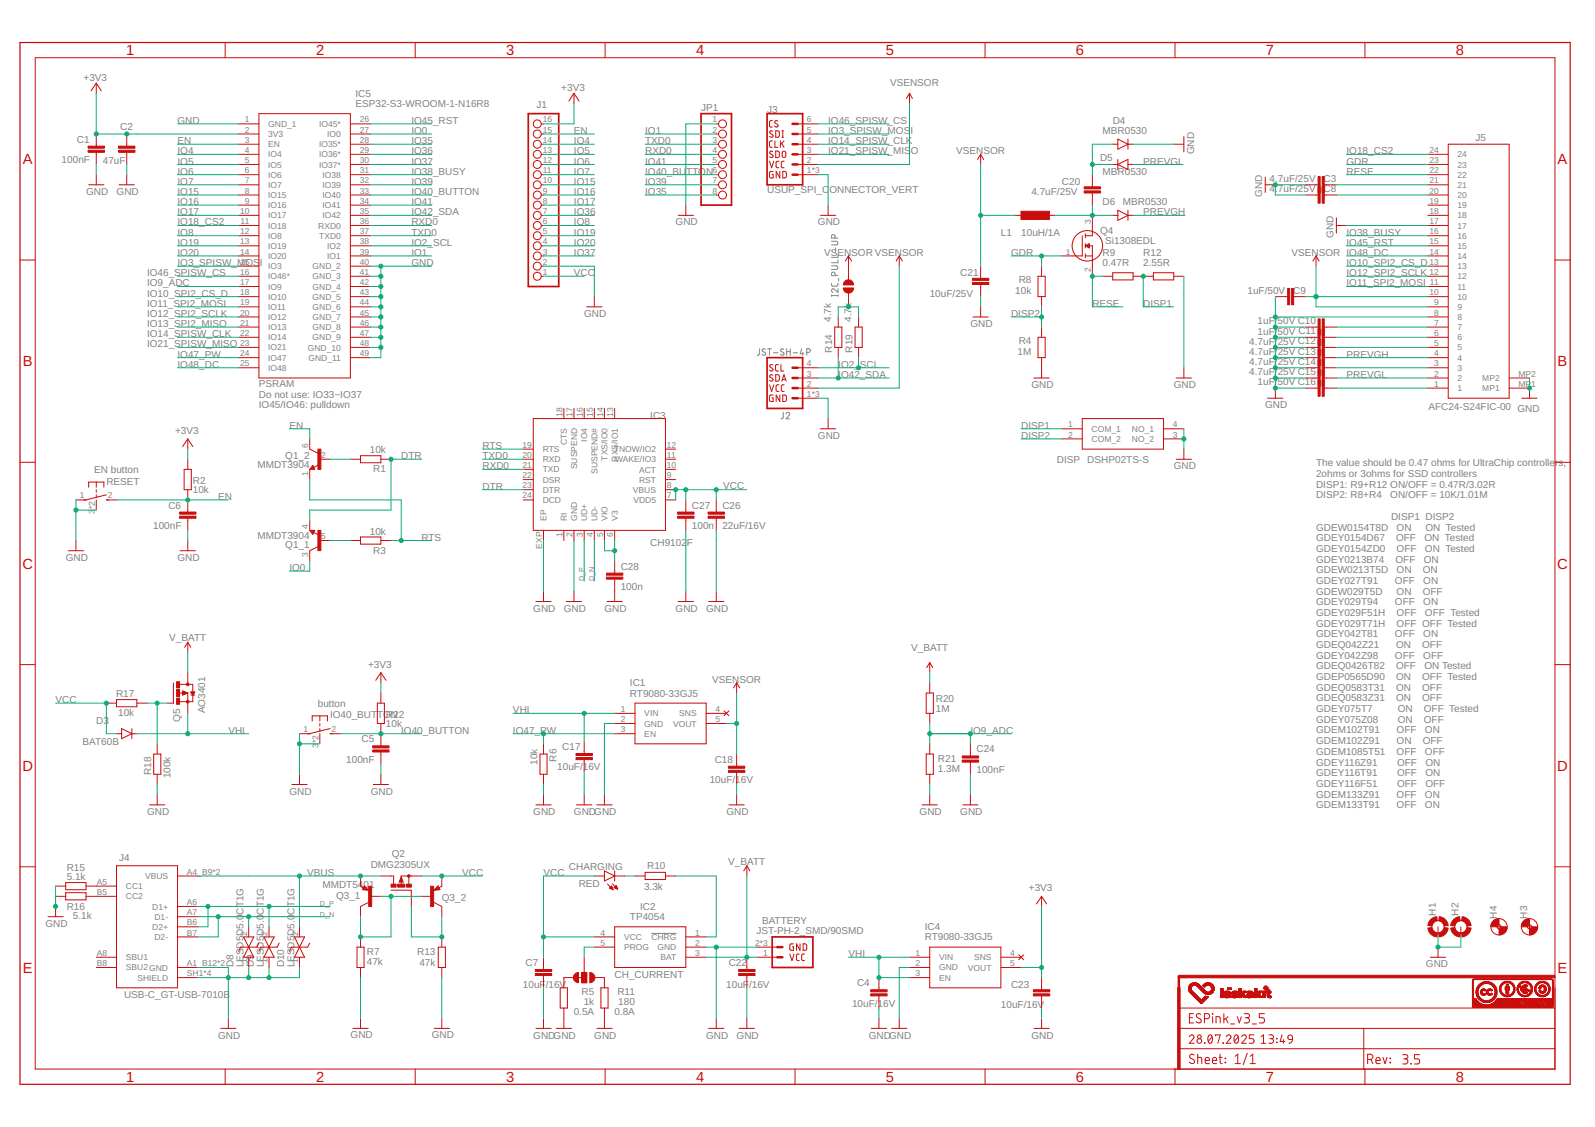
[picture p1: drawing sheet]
<svg xmlns="http://www.w3.org/2000/svg" width="297mm" height="210mm" viewBox="0 0 297 210" stroke-linecap="round" stroke-linejoin="round" font-family="sans-serif">
<defs><g id="words">
<g font-size="2.7" fill="#c90d0c">
<text x="23.5" y="10.3">1</text>
<text x="58.9" y="10.3">2</text>
<text x="94.2" y="10.3">3</text>
<text x="129.6" y="10.3">4</text>
<text x="165" y="10.3">5</text>
<text x="200.4" y="10.3">6</text>
<text x="235.7" y="10.3">7</text>
<text x="271.1" y="10.3">8</text>
<text x="4.2" y="30.6">A</text>
<text x="290.1" y="30.6">A</text>
<text x="4.2" y="68.2">B</text>
<text x="290.1" y="68.2">B</text>
<text x="4.2" y="105.9">C</text>
<text x="290" y="105.9">C</text>
<text x="4.2" y="143.6">D</text>
<text x="290" y="143.6">D</text>
<text x="4.2" y="181.3">E</text>
<text x="290.1" y="181.3">E</text>
<text x="23.5" y="201.5">1</text>
<text x="58.9" y="201.5">2</text>
<text x="94.2" y="201.5">3</text>
<text x="129.6" y="201.5">4</text>
<text x="165" y="201.5">5</text>
<text x="200.4" y="201.5">6</text>
<text x="235.7" y="201.5">7</text>
<text x="271.1" y="201.5">8</text>
</g>
<g font-size="1.9" fill="#808080">
<text x="15.6" y="15">+3V3</text>
<text x="104.5" y="16.9">+3V3</text>
<text x="165.8" y="16">VSENSOR</text>
<text x="33.1" y="23.1">GND</text>
<text x="66.2" y="19.9">ESP32-S3-WROOM-1-N16R8</text>
<text x="66.2" y="18">IC5</text>
<text x="76.6" y="23.1">IO45_RST</text>
<text x="99.9" y="20.1">J1</text>
<text x="130.6" y="20.7">JP1</text>
<text x="142.9" y="21">J3</text>
<text x="154.2" y="23.1">IO46_SPISW_CS</text>
<text x="207.2" y="23.1">D4</text>
<text x="14.3" y="26.6">C1</text>
<text x="22.4" y="24.2">C2</text>
<text x="33.1" y="26.9">EN</text>
<text x="33.1" y="28.7">IO4</text>
<text x="76.6" y="25">IO0</text>
<text x="76.6" y="26.9">IO35</text>
<text x="76.6" y="28.7">IO36</text>
<text x="106.9" y="25">EN</text>
<text x="106.9" y="26.9">IO4</text>
<text x="106.9" y="28.7">IO5</text>
<text x="120.1" y="26.9">TXD0</text>
<text x="120.1" y="28.7">RXD0</text>
<text x="120.1" y="25">IO1</text>
<text x="154.2" y="25">IO3_SPISW_MOS</text>
<text x="154.2" y="26.9">IO14_SPISW_CLK</text>
<text x="154.2" y="28.7">IO21_SPISW_MIS</text>
<text x="169.5" y="25">I</text>
<text x="169.6" y="28.7">O</text>
<text x="178.1" y="28.7">VSENSOR</text>
<text x="205.3" y="25">MBR0530</text>
<text x="222.4" y="28.7" transform="rotate(-90 222.4 28.7)">GND</text>
<text x="250.8" y="28.7">IO18_CS2</text>
<text x="274.8" y="26.2">J5</text>
<text x="11.5" y="30.4">100nF</text>
<text x="19.2" y="30.5">47uF</text>
<text x="33.1" y="30.6">IO5</text>
<text x="33.1" y="32.5">IO6</text>
<text x="33.1" y="34.4">IO7</text>
<text x="76.6" y="34.4">IO39</text>
<text x="76.6" y="32.5">IO38_BUSY</text>
<text x="76.6" y="30.6">IO37</text>
<text x="106.9" y="34.4">IO15</text>
<text x="106.9" y="30.6">IO6</text>
<text x="106.9" y="32.5">IO7</text>
<text x="120.1" y="30.6">IO41</text>
<text x="120.1" y="32.5">IO40_BU</text>
<text x="120.1" y="34.4">IO39</text>
<text x="127.8" y="32.5">TTON</text>
<text x="142.9" y="35.9">USUP_SPI_C</text>
<text x="154.5" y="35.9">ONNECTOR_VERT</text>
<text x="197.8" y="34.4">C20</text>
<text x="204.9" y="30.1">D5</text>
<text x="205.3" y="32.5">MBR0530</text>
<text x="212.9" y="30.6">PREVGL</text>
<text x="236.4" y="33.9">4.7uF/25V</text>
<text x="236.4" y="35.8">4.7uF/25V</text>
<text x="246.5" y="33.9">C3</text>
<text x="246.5" y="35.8">C8</text>
<text x="250.8" y="32.5">RESE</text>
<text x="250.8" y="30.6">GDR</text>
<text x="16" y="36.3">GND</text>
<text x="21.7" y="36.3">GND</text>
<text x="33.1" y="42">IO18_CS2</text>
<text x="33.1" y="36.3">IO15</text>
<text x="33.1" y="38.2">IO16</text>
<text x="33.1" y="40.1">IO17</text>
<text x="76.6" y="42">RXD0</text>
<text x="76.6" y="38.2">IO41</text>
<text x="76.6" y="36.3">IO40_BUTTON</text>
<text x="76.6" y="40.1">IO42_SDA</text>
<text x="106.9" y="36.3">IO16</text>
<text x="106.9" y="38.2">IO17</text>
<text x="106.9" y="42">IO8</text>
<text x="106.9" y="40.1">IO36</text>
<text x="120.1" y="36.3">IO35</text>
<text x="125.8" y="42">GND</text>
<text x="152.3" y="42">GND</text>
<text x="192.1" y="36.3">4.7uF/25V</text>
<text x="205.3" y="38.2">D6</text>
<text x="209.1" y="38.2">MBR0530</text>
<text x="212.9" y="40.1">PREVGH</text>
<text x="235.1" y="36.7" transform="rotate(-90 235.1 36.7)">GND</text>
<text x="33.1" y="43.9">IO8</text>
<text x="33.1" y="45.8">IO19</text>
<text x="33.1" y="47.7">IO20</text>
<text x="76.6" y="43.9">TXD0</text>
<text x="76.6" y="47.7">IO1</text>
<text x="76.6" y="45.8">IO2_SCL</text>
<text x="106.9" y="43.9">IO19</text>
<text x="106.9" y="45.8">IO20</text>
<text x="106.9" y="47.7">IO37</text>
<text x="153.5" y="47.7">VSENSOR VSENSOR</text>
<text x="186.4" y="43.9">L1</text>
<text x="188.3" y="47.7">GDR</text>
<text x="190.2" y="43.9">10uH/1A</text>
<text x="204.9" y="43.6">Q4</text>
<text x="205.3" y="47.7">R9</text>
<text x="205.8" y="45.5">Si1308EDL</text>
<text x="212.9" y="47.7">R12</text>
<text x="240.5" y="47.7">VSENSOR IO48_DC</text>
<text x="248.3" y="44.3" transform="rotate(-90 248.3 44.3)">GND</text>
<text x="250.8" y="43.9">IO38_BUSY</text>
<text x="250.8" y="45.8">IO45_RST</text>
<text x="27.4" y="51.5">IO46_SPISW_CS</text>
<text x="27.4" y="53.4">IO9_ADC</text>
<text x="33.1" y="49.6">IO3_SPISW_MOS</text>
<text x="48.4" y="49.6">I</text>
<text x="76.6" y="49.6">GND</text>
<text x="106.9" y="51.5">VCC</text>
<text x="178.8" y="51.5">C21</text>
<text x="189.7" y="52.8">R8</text>
<text x="205.3" y="49.6">0.47R</text>
<text x="212.9" y="49.6">2.55R</text>
<text x="250.8" y="49.6">IO10_SPI2_CS_D</text>
<text x="250.8" y="53.4">IO11_SPI2_MOSI</text>
<text x="250.8" y="51.5">IO12_SPI2_SCLK</text>
<text x="27.4" y="55.2">IO10_SPI2_CS_D</text>
<text x="27.4" y="57.1">IO11_SPI2_MOSI</text>
<text x="27.4" y="59">IO12_SPI2_SCLK</text>
<text x="108.8" y="59">GND</text>
<text x="154.8" y="60" transform="rotate(-90 154.8 60)">4.7k</text>
<text x="158.6" y="60" transform="rotate(-90 158.6 60)">4.7k</text>
<text x="173.2" y="55.2">10uF/25V</text>
<text x="188.3" y="59">DISP2</text>
<text x="189.1" y="54.7">10k</text>
<text x="203.4" y="57.1">RESE</text>
<text x="212.9" y="57.1">DISP1</text>
<text x="232.3" y="54.7">1uF/50V</text>
<text x="240.8" y="54.7">C9</text>
<text x="27.4" y="60.9">IO13_SPI2_MISO</text>
<text x="27.4" y="62.8">IO14_SPISW_CLK</text>
<text x="27.4" y="64.7">IO21_SPISW_MISO</text>
<text x="155" y="65.7" transform="rotate(-90 155 65.7)">R14</text>
<text x="158.8" y="65.7" transform="rotate(-90 158.8 65.7)">R19</text>
<text x="180.7" y="60.9">GND</text>
<text x="189.7" y="64.2">R4</text>
<text x="232.7" y="64.2">4.7uF/25V C12</text>
<text x="234.2" y="60.4">1uF/50V C10</text>
<text x="234.2" y="62.3">1uF/50V C11</text>
<text x="33.1" y="66.6">IO47_PW</text>
<text x="33.1" y="68.5">IO48_DC</text>
<text x="156.1" y="68.5">I</text>
<text x="156.1" y="70.4">I</text>
<text x="156.6" y="68.5">O2_SCL</text>
<text x="156.6" y="70.4">O42_SDA</text>
<text x="189.5" y="66">1M</text>
<text x="232.7" y="66.1">4.7uF/25V C13</text>
<text x="232.7" y="68">4.7uF/25V C14</text>
<text x="232.7" y="69.9">4.7uF/25V C15</text>
<text x="234.2" y="71.8">1uF/50V C16</text>
<text x="250.8" y="66.6">PREVGH</text>
<text x="250.8" y="70.4">PREVGL</text>
<text x="48.2" y="72.1">PSRAM</text>
<text x="48.2" y="74.1">Do not use: IO33~IO37</text>
<text x="48.2" y="76.1">IO45/IO46: pulldown</text>
<text x="121.1" y="78">IC3</text>
<text x="192.1" y="72.3">GND</text>
<text x="218.6" y="72.3">GND</text>
<text x="235.6" y="76.1">GND</text>
<text x="266" y="76.4">AFC24-S24FIC-00 GND</text>
<text x="32.6" y="80.8">+3V3</text>
<text x="53.9" y="79.9">EN</text>
<text x="89.9" y="83.6">RTS</text>
<text x="152.3" y="81.7">GND</text>
<text x="190.2" y="79.9">DISP1</text>
<text x="190.2" y="81.7">DISP2</text>
<text x="17.5" y="88.2">EN button</text>
<text x="47.9" y="87.2">MMDT3904</text>
<text x="53.1" y="85.5">Q1_2</text>
<text x="68.9" y="84.4">10k</text>
<text x="69.5" y="88">R1</text>
<text x="74.7" y="85.5">DTR</text>
<text x="89.9" y="85.5">TXD0</text>
<text x="89.9" y="87.4">RXD0</text>
<text x="196.8" y="86.2">DISP</text>
<text x="202.5" y="86.2">DSHP02TS-S</text>
<text x="218.6" y="87.4">GND</text>
<text x="245.1" y="86.9">The value should be 0.47 ohms for UltraChip controlle</text>
<text x="245.1" y="88.9">2ohms or 3ohms for SSD controllers</text>
<text x="289.6" y="86.9">rs,</text>
<text x="19.8" y="90.3">RESET</text>
<text x="31.4" y="94.7">C6</text>
<text x="35.9" y="91.8">10k</text>
<text x="35.9" y="90.1">R2</text>
<text x="40.6" y="93.1">EN</text>
<text x="89.9" y="91.2">DTR</text>
<text x="128.9" y="94.7">C27</text>
<text x="134.5" y="94.7">C26</text>
<text x="134.7" y="91.1">VCC</text>
<text x="245.1" y="90.8">DISP1: R9+R12 ON/OFF = 0.47R/3.02R</text>
<text x="245.1" y="92.8">DISP2: R8+R4</text>
<text x="258.9" y="92.8">ON/OFF = 10K/1.01M</text>
<text x="28.5" y="98.5">100nF</text>
<text x="47.9" y="100.3">MMDT3904</text>
<text x="68.9" y="99.6">10k</text>
<text x="78.5" y="100.7">RTS</text>
<text x="121.1" y="101.6">CH9102</text>
<text x="127.9" y="101.6">F</text>
<text x="128.9" y="98.5">100n</text>
<text x="134.5" y="98.5">22uF/16V</text>
<text x="245.1" y="98.8">GDEW0154T8D</text>
<text x="245.1" y="100.8">GDEY0154D67</text>
<text x="259.1" y="96.8">DISP1 DISP2</text>
<text x="260" y="100.8">OFF</text>
<text x="260.1" y="98.8">ON</text>
<text x="265.3" y="100.8">ON Tested</text>
<text x="265.5" y="98.8">ON Tested</text>
<text x="12.2" y="104.5">GND</text>
<text x="33.1" y="104.5">GND</text>
<text x="53.1" y="102">Q1_1</text>
<text x="53.9" y="106.4">IO0</text>
<text x="69.5" y="103.1">R3</text>
<text x="115.6" y="106.1">C28</text>
<text x="245.1" y="102.8">GDEY0154ZD0</text>
<text x="245.1" y="104.8">GDEY0213B74</text>
<text x="245.1" y="106.8">GDEW0213T5D</text>
<text x="259.9" y="104.8">OFF</text>
<text x="260.1" y="106.8">ON</text>
<text x="260.1" y="102.8">OFF</text>
<text x="265" y="106.8">ON</text>
<text x="265.2" y="104.8">ON</text>
<text x="265.4" y="102.8">ON Tested</text>
<text x="99.3" y="113.9">GND</text>
<text x="105" y="113.9">GND</text>
<text x="112.6" y="113.9">GND</text>
<text x="115.6" y="109.9">100n</text>
<text x="125.8" y="113.9">GND</text>
<text x="131.5" y="113.9">GND</text>
<text x="245.1" y="108.8">GDEY027T91</text>
<text x="245.1" y="110.7">GDEW029T5D</text>
<text x="245.1" y="112.7">GDEY029T94</text>
<text x="259.8" y="108.8">OFF</text>
<text x="259.8" y="112.7">OFF</text>
<text x="260.1" y="110.7">ON</text>
<text x="265" y="110.7">OFF</text>
<text x="265.1" y="108.8">ON</text>
<text x="265.1" y="112.7">ON</text>
<text x="31.5" y="119.4">V_BATT</text>
<text x="245.1" y="114.7">GDEY029F51H</text>
<text x="245.1" y="116.7">GDEY029T71H</text>
<text x="245.1" y="118.7">GDEY042T81</text>
<text x="259.8" y="118.7">OFF</text>
<text x="260.1" y="114.7">OFF</text>
<text x="260.1" y="116.7">OFF OFF Tested</text>
<text x="265.1" y="118.7">ON</text>
<text x="265.4" y="114.7">OFF Tested</text>
<text x="68.6" y="124.3">+3V3</text>
<text x="169.7" y="121.3">V_BATT</text>
<text x="245.1" y="120.7">GDEQ042Z21</text>
<text x="245.1" y="122.7">GDEY042Z98</text>
<text x="245.1" y="124.7">GDEQ0426T82</text>
<text x="259.8" y="122.7">OFF</text>
<text x="260" y="120.7">ON</text>
<text x="260" y="124.7">OFF</text>
<text x="264.9" y="120.7">OFF</text>
<text x="265.1" y="122.7">OFF</text>
<text x="265.3" y="124.7">ON Tested</text>
<text x="10.3" y="131">VCC</text>
<text x="21.6" y="129.9">R17</text>
<text x="59.2" y="131.7">button</text>
<text x="117.3" y="129.7">RT9080-33GJ5</text>
<text x="117.3" y="127.8">IC1</text>
<text x="132.6" y="127.2">VSENSOR</text>
<text x="174.3" y="130.8">R20</text>
<text x="245.1" y="126.7">GDEP0565D90</text>
<text x="245.1" y="128.7">GDEQ0583T31</text>
<text x="245.1" y="130.6">GDEQ0583Z31</text>
<text x="260" y="128.7">ON</text>
<text x="260" y="130.6">ON</text>
<text x="260" y="126.7">ON</text>
<text x="264.9" y="128.7">OFF</text>
<text x="264.9" y="130.6">OFF</text>
<text x="264.9" y="126.7">OFF Tested</text>
<text x="17.9" y="134.9">D3</text>
<text x="22" y="133.4">10k</text>
<text x="33.5" y="134.4" transform="rotate(-90 33.5 134.4)">Q5</text>
<text x="38.2" y="132.9" transform="rotate(-90 38.2 132.9)">AO3401</text>
<text x="42.5" y="136.6">VHI</text>
<text x="61.5" y="133.8">IO40_BUTTON</text>
<text x="71.9" y="135.3">10k</text>
<text x="71.9" y="133.6">R22</text>
<text x="74.7" y="136.6">IO40_BUTTON</text>
<text x="95.5" y="132.9">VHI</text>
<text x="95.5" y="136.6">IO47_PW</text>
<text x="174.3" y="132.7">1M</text>
<text x="180.7" y="136.6">IO9_ADC</text>
<text x="245.1" y="132.6">GDEY075T7</text>
<text x="245.1" y="134.6">GDEY075Z08</text>
<text x="245.1" y="136.6">GDEM102T91</text>
<text x="260.1" y="136.6">OFF</text>
<text x="260.3" y="132.6">ON</text>
<text x="260.3" y="134.6">ON</text>
<text x="265.2" y="132.6">OFF Tested</text>
<text x="265.2" y="134.6">OFF</text>
<text x="265.4" y="136.6">ON</text>
<text x="15.4" y="138.8">BAT60B</text>
<text x="64.5" y="142">100nF</text>
<text x="67.3" y="138.3">C5</text>
<text x="100.1" y="142.5" transform="rotate(-90 100.1 142.5)">10k</text>
<text x="103.7" y="141.9" transform="rotate(-90 103.7 141.9)">R6</text>
<text x="103.8" y="143.5">10uF/16V</text>
<text x="104.7" y="139.7">C17</text>
<text x="133.1" y="142">C18</text>
<text x="174.7" y="143.8">1.3M</text>
<text x="174.7" y="141.9">R21</text>
<text x="181.9" y="143.9">100nF</text>
<text x="181.9" y="140.1">C24</text>
<text x="245.1" y="138.6">GDEM102Z91</text>
<text x="245.1" y="140.6">GDEM1085T51</text>
<text x="245.1" y="142.6">GDEY116Z91</text>
<text x="260.1" y="138.6">ON</text>
<text x="260.1" y="140.6">OFF</text>
<text x="260.2" y="142.6">OFF</text>
<text x="265" y="138.6">OFF</text>
<text x="265.4" y="140.6">OFF</text>
<text x="265.4" y="142.6">ON</text>
<text x="28.2" y="144.3" transform="rotate(-90 28.2 144.3)">R18</text>
<text x="31.7" y="144.9" transform="rotate(-90 31.7 144.9)">100k</text>
<text x="53.9" y="148">GND</text>
<text x="69" y="148">GND</text>
<text x="132.2" y="145.8">10uF/16V</text>
<text x="245.1" y="144.6">GDEY116T91</text>
<text x="245.1" y="146.6">GDEY116F51</text>
<text x="245.1" y="148.5">GDEM133Z91</text>
<text x="260.1" y="148.5">OFF</text>
<text x="260.2" y="144.6">OFF</text>
<text x="260.2" y="146.6">OFF</text>
<text x="265.4" y="148.5">ON</text>
<text x="265.4" y="144.6">ON</text>
<text x="265.4" y="146.6">OFF</text>
<text x="27.4" y="151.8">GND</text>
<text x="99.3" y="151.8">GND</text>
<text x="106.9" y="151.8">GNDGND</text>
<text x="135.3" y="151.8">GND</text>
<text x="171.3" y="151.8">GND</text>
<text x="178.8" y="151.8">GND</text>
<text x="245.1" y="150.5">GDEM133T91</text>
<text x="260.1" y="150.5">OFF</text>
<text x="265.4" y="150.5">ON</text>
<text x="22.2" y="160.4">J4</text>
<text x="69" y="161.6">DMG2305UX</text>
<text x="72.9" y="159.6">Q2</text>
<text x="120.5" y="161.8">R10</text>
<text x="135.6" y="161.1">V_BATT</text>
<text x="12.4" y="163.9">5.1k</text>
<text x="12.4" y="162.2">R15</text>
<text x="57.2" y="163.1">VBUS</text>
<text x="60" y="165.4">MMDT540</text>
<text x="62.6" y="167.4">Q3_1</text>
<text x="68.7" y="165.4">1</text>
<text x="82.3" y="167.9">Q3_2</text>
<text x="86.1" y="163.1">VCC</text>
<text x="101.2" y="163.1">VCC</text>
<text x="105.9" y="162.1">CHARGING</text>
<text x="107.8" y="165.2">RED</text>
<text x="119.9" y="165.8">3.3k</text>
<text x="191.6" y="166">+3V3</text>
<text x="8.5" y="172.6">GND</text>
<text x="12.4" y="169.4">R16</text>
<text x="13.6" y="171.1">5.1k</text>
<text x="45.4" y="170.3" transform="rotate(-90 45.4 170.3)">CT1G</text>
<text x="49.2" y="170.3" transform="rotate(-90 49.2 170.3)">CT1G</text>
<text x="54.8" y="170.3" transform="rotate(-90 54.8 170.3)">CT1G</text>
<text x="117.3" y="171.4">TP4054</text>
<text x="119.2" y="169.5">IC2</text>
<text x="140.9" y="173.9">JST-PH-2_SMD/90SMD</text>
<text x="141.9" y="172.1">BATTERY</text>
<text x="172.2" y="173.3">IC4</text>
<text x="267.4" y="170.5" transform="rotate(-90 267.4 170.5)">H1</text>
<text x="271.6" y="170.5" transform="rotate(-90 271.6 170.5)">H2</text>
<text x="278.7" y="171.1" transform="rotate(-90 278.7 171.1)">H4</text>
<text x="284.4" y="171.1" transform="rotate(-90 284.4 171.1)">H3</text>
<text x="68.3" y="179.8">47k</text>
<text x="68.3" y="177.9">R7</text>
<text x="77.7" y="177.9">R13</text>
<text x="97.9" y="179.9">C7</text>
<text x="135.7" y="179.9">C22</text>
<text x="158" y="178.3">VHI</text>
<text x="172.2" y="175.2">RT9080-33GJ5</text>
<text x="23.1" y="185.9">USB-C_GT-USB-7010B</text>
<text x="43.5" y="180.2" transform="rotate(-90 43.5 180.2)">D8</text>
<text x="45.4" y="180.2" transform="rotate(-90 45.4 180.2)">LESD5D5.0</text>
<text x="47.3" y="180.2" transform="rotate(-90 47.3 180.2)">D9</text>
<text x="49.2" y="180.2" transform="rotate(-90 49.2 180.2)">LESD5D5.0</text>
<text x="52.9" y="180.2" transform="rotate(-90 52.9 180.2)">D10</text>
<text x="54.8" y="180.2" transform="rotate(-90 54.8 180.2)">LESD5D5.0</text>
<text x="78.1" y="180">47k</text>
<text x="97.4" y="183.9">10uF/16V</text>
<text x="108.3" y="185.3">R5</text>
<text x="114.5" y="182.1">CH_CURRENT</text>
<text x="115" y="185.3">R11</text>
<text x="135.2" y="183.9">10uF/16V</text>
<text x="159.6" y="183.7">C4</text>
<text x="188.3" y="184">C23</text>
<text x="265.6" y="180.2">GND</text>
<text x="106.8" y="189.1">0.5A</text>
<text x="108.7" y="187.2">1k</text>
<text x="114.4" y="189.1">0.8A</text>
<text x="115.1" y="187.2">180</text>
<text x="158.7" y="187.5">10uF/16V</text>
<text x="186.4" y="187.8">10uF/16V</text>
<text x="40.6" y="193.4">GND</text>
<text x="65.3" y="193.3">GND</text>
<text x="80.4" y="193.3">GND</text>
<text x="99.3" y="193.4">GNDGND</text>
<text x="110.7" y="193.4">GND</text>
<text x="131.5" y="193.4">GND</text>
<text x="137.2" y="193.4">GND</text>
<text x="161.8" y="193.4">GNDGND</text>
<text x="192.1" y="193.4">GND</text>
</g>
<g font-size="1.6" fill="#808080">
<text x="45.6" y="22.8">1</text>
<text x="50" y="23.6">GND_1</text>
<text x="59.4" y="23.6">IO45*</text>
<text x="67" y="22.8">26</text>
<text x="101.1" y="22.8">16</text>
<text x="132.7" y="22.8">1</text>
<text x="150.3" y="22.8">6</text>
<text x="45.6" y="24.7">2</text>
<text x="45.6" y="26.6">3</text>
<text x="45.6" y="28.5">4</text>
<text x="50" y="25.5">3V3</text>
<text x="50" y="27.4">EN</text>
<text x="50" y="29.3">IO4</text>
<text x="59.4" y="27.4">IO35*</text>
<text x="59.4" y="29.3">IO36*</text>
<text x="60.9" y="25.5">IO0</text>
<text x="67" y="24.7">27</text>
<text x="67" y="26.6">28</text>
<text x="67" y="28.5">29</text>
<text x="101.1" y="28.5">13</text>
<text x="101.1" y="26.6">14</text>
<text x="101.1" y="24.7">15</text>
<text x="132.7" y="24.7">2</text>
<text x="132.7" y="26.6">3</text>
<text x="132.7" y="28.5">4</text>
<text x="150.3" y="28.5">3</text>
<text x="150.3" y="26.6">4</text>
<text x="150.3" y="24.7">5</text>
<text x="266.2" y="28.5">24</text>
<text x="271.4" y="29.3">24</text>
<text x="45.6" y="30.4">5</text>
<text x="45.6" y="32.3">6</text>
<text x="45.6" y="34.2">7</text>
<text x="50" y="31.2">IO5</text>
<text x="50" y="33.1">IO6</text>
<text x="50" y="35">IO7</text>
<text x="59.4" y="31.2">IO37*</text>
<text x="60.1" y="33.1">IO38</text>
<text x="60.1" y="35">IO39</text>
<text x="67" y="30.4">30</text>
<text x="67" y="32.3">31</text>
<text x="67" y="34.2">32</text>
<text x="101.1" y="34.2">10</text>
<text x="101.1" y="32.3">11</text>
<text x="101.1" y="30.4">12</text>
<text x="132.7" y="30.4">5</text>
<text x="132.7" y="32.3">6</text>
<text x="132.7" y="34.2">7</text>
<text x="150.3" y="32.3">1*3</text>
<text x="150.3" y="30.4">2</text>
<text x="266.2" y="34.2">21</text>
<text x="266.2" y="32.3">22</text>
<text x="266.2" y="30.4">23</text>
<text x="271.4" y="35">21</text>
<text x="271.4" y="33.1">22</text>
<text x="271.4" y="31.2">23</text>
<text x="44.7" y="39.8">10</text>
<text x="44.8" y="41.7">11</text>
<text x="45.6" y="36.1">8</text>
<text x="45.6" y="37.9">9</text>
<text x="50" y="36.9">IO15</text>
<text x="50" y="38.8">IO16</text>
<text x="50" y="40.7">IO17</text>
<text x="60.1" y="36.9">IO40</text>
<text x="60.1" y="38.8">IO41</text>
<text x="60.1" y="40.7">IO42</text>
<text x="67" y="36.1">33</text>
<text x="67" y="37.9">34</text>
<text x="67" y="39.8">35</text>
<text x="67" y="41.7">36</text>
<text x="101.1" y="41.7">6</text>
<text x="101.1" y="39.8">7</text>
<text x="101.1" y="37.9">8</text>
<text x="101.1" y="36.1">9</text>
<text x="132.7" y="36.1">8</text>
<text x="203.2" y="41.7" transform="rotate(-90 203.2 41.7)">3</text>
<text x="266.2" y="41.7">17</text>
<text x="266.2" y="39.8">18</text>
<text x="266.2" y="37.9">19</text>
<text x="266.2" y="36.1">20</text>
<text x="271.4" y="40.7">18</text>
<text x="271.4" y="38.8">19</text>
<text x="271.4" y="36.9">20</text>
<text x="44.7" y="43.6">12</text>
<text x="44.7" y="45.5">13</text>
<text x="44.7" y="47.4">14</text>
<text x="50" y="42.6">IO18</text>
<text x="50" y="44.5">IO8</text>
<text x="50" y="46.3">IO19</text>
<text x="59.3" y="42.6">RXD0</text>
<text x="59.4" y="44.5">TXD0</text>
<text x="60.9" y="46.4">IO2</text>
<text x="67" y="43.6">37</text>
<text x="67" y="45.5">38</text>
<text x="67" y="47.4">39</text>
<text x="101.1" y="47.4">3</text>
<text x="101.1" y="45.5">4</text>
<text x="101.1" y="43.6">5</text>
<text x="198.5" y="47.4">1</text>
<text x="266.2" y="47.4">14</text>
<text x="266.2" y="45.5">15</text>
<text x="266.2" y="43.6">16</text>
<text x="271.4" y="46.3">15</text>
<text x="271.4" y="44.5">16</text>
<text x="271.4" y="42.6">17</text>
<text x="44.7" y="49.3">15</text>
<text x="44.7" y="51.2">16</text>
<text x="44.7" y="53.1">17</text>
<text x="50" y="48.2">IO20</text>
<text x="50" y="50.1">IO3</text>
<text x="50" y="52">IO46*</text>
<text x="50" y="53.9">IO9</text>
<text x="58.2" y="50.1">GND_2</text>
<text x="58.2" y="52">GND_3</text>
<text x="58.2" y="53.9">GND_4</text>
<text x="60.9" y="48.3">IO1</text>
<text x="67" y="49.3">40</text>
<text x="67" y="51.2">41</text>
<text x="67" y="53.1">42</text>
<text x="101.1" y="51.2">1</text>
<text x="101.1" y="49.3">2</text>
<text x="203.2" y="50.7" transform="rotate(-90 203.2 50.7)">2</text>
<text x="266.2" y="51.2">12</text>
<text x="266.2" y="49.3">13</text>
<text x="266.3" y="53.1">11</text>
<text x="271.4" y="53.9">11</text>
<text x="271.4" y="52">12</text>
<text x="271.4" y="50.1">13</text>
<text x="271.4" y="48.2">14</text>
<text x="44.7" y="55">18</text>
<text x="44.7" y="56.9">19</text>
<text x="44.7" y="58.8">20</text>
<text x="50" y="55.8">IO10</text>
<text x="50" y="57.7">IO11</text>
<text x="50" y="59.6">IO12</text>
<text x="58.2" y="55.8">GND_5</text>
<text x="58.2" y="57.7">GND_6</text>
<text x="58.2" y="59.6">GND_7</text>
<text x="67" y="55">43</text>
<text x="67" y="56.9">44</text>
<text x="67" y="58.8">45</text>
<text x="266.2" y="55">10</text>
<text x="267.1" y="58.8">8</text>
<text x="267.1" y="56.9">9</text>
<text x="271.4" y="59.6">8</text>
<text x="271.4" y="57.7">9</text>
<text x="271.4" y="55.8">10</text>
<text x="44.7" y="60.7">21</text>
<text x="44.7" y="62.6">22</text>
<text x="44.7" y="64.4">23</text>
<text x="50" y="61.5">IO13</text>
<text x="50" y="63.4">IO14</text>
<text x="50" y="65.3">IO21</text>
<text x="57.3" y="65.3">GND_10</text>
<text x="58.2" y="61.5">GND_8</text>
<text x="58.2" y="63.4">GND_9</text>
<text x="67" y="60.7">46</text>
<text x="67" y="62.6">47</text>
<text x="67" y="64.4">48</text>
<text x="267.1" y="64.4">5</text>
<text x="267.1" y="62.6">6</text>
<text x="267.1" y="60.7">7</text>
<text x="271.4" y="65.3">5</text>
<text x="271.4" y="63.4">6</text>
<text x="271.4" y="61.5">7</text>
<text x="44.7" y="66.3">24</text>
<text x="44.7" y="68.2">25</text>
<text x="50" y="67.2">IO47</text>
<text x="50" y="69.1">IO48</text>
<text x="57.5" y="67.2">GND_11</text>
<text x="67" y="66.3">49</text>
<text x="150.3" y="70.1">3</text>
<text x="150.3" y="68.2">4</text>
<text x="267.1" y="70.1">2</text>
<text x="267.1" y="68.2">3</text>
<text x="267.1" y="66.3">4</text>
<text x="271.4" y="71">2</text>
<text x="271.4" y="69.1">3</text>
<text x="271.4" y="67.2">4</text>
<text x="276.1" y="71">MP2</text>
<text x="282.8" y="70.1">MP2</text>
<text x="104.7" y="77.7" transform="rotate(-90 104.7 77.7)">18</text>
<text x="106.6" y="77.7" transform="rotate(-90 106.6 77.7)">17</text>
<text x="108.5" y="77.7" transform="rotate(-90 108.5 77.7)">16</text>
<text x="110.4" y="77.7" transform="rotate(-90 110.4 77.7)">15</text>
<text x="112.3" y="77.7" transform="rotate(-90 112.3 77.7)">14</text>
<text x="114.2" y="77.7" transform="rotate(-90 114.2 77.7)">13</text>
<text x="150.3" y="73.9">1*3</text>
<text x="150.3" y="72">2</text>
<text x="267.1" y="72">1</text>
<text x="271.4" y="72.9">1</text>
<text x="276.1" y="72.9">MP1</text>
<text x="282.8" y="72">MP1</text>
<text x="57.4" y="83.4" transform="rotate(-90 57.4 83.4)">6</text>
<text x="97.3" y="83.4">19</text>
<text x="105.6" y="82.9" transform="rotate(-90 105.6 82.9)">CTS</text>
<text x="109.4" y="82.3" transform="rotate(-90 109.4 82.3)">IO4</text>
<text x="124.2" y="83.4">12</text>
<text x="198.9" y="79.6">1</text>
<text x="198.9" y="81.5">2</text>
<text x="203.3" y="80.4">COM_1</text>
<text x="203.3" y="82.3">COM_2</text>
<text x="210.8" y="82.3">NO_2</text>
<text x="210.8" y="80.4">NO_1</text>
<text x="218.4" y="81.5">3</text>
<text x="218.4" y="79.6">4</text>
<text x="57.4" y="88.6" transform="rotate(-90 57.4 88.6)">1</text>
<text x="59.8" y="85.3">2</text>
<text x="97.3" y="89.1">22</text>
<text x="97.3" y="87.2">21</text>
<text x="97.3" y="85.3">20</text>
<text x="101.1" y="89.9">DSR</text>
<text x="101.1" y="88">TXD</text>
<text x="101.1" y="86.1">RXD</text>
<text x="101.1" y="84.2">RTS</text>
<text x="107.5" y="87.4" transform="rotate(-90 107.5 87.4)">SUSPEND</text>
<text x="111.3" y="88.3" transform="rotate(-90 111.3 88.3)">SUSPEND#</text>
<text x="113.1" y="85.8" transform="rotate(-90 113.1 85.8)">TXS/IO0</text>
<text x="114.3" y="84.2">TNOW/IO2</text>
<text x="114.6" y="86.1">WAKE/IO3</text>
<text x="115" y="86" transform="rotate(-90 115 86)">RXS/IO1</text>
<text x="119" y="88">ACT</text>
<text x="119" y="89.9">RST</text>
<text x="124.2" y="87.2">10</text>
<text x="124.2" y="89.1">9</text>
<text x="124.2" y="85.3">11</text>
<text x="14.9" y="92.8">1</text>
<text x="17.7" y="95.8" transform="rotate(-90 17.7 95.8)">3</text>
<text x="17.7" y="94.9" transform="rotate(-90 17.7 94.9)">*2</text>
<text x="20.1" y="92.8">2</text>
<text x="97.3" y="90.9">23</text>
<text x="97.3" y="92.8">24</text>
<text x="101.1" y="91.8">DTR</text>
<text x="101.1" y="93.7">DCD</text>
<text x="117.9" y="91.8">VBUS</text>
<text x="118" y="93.7">VDD5</text>
<text x="124.2" y="90.9">8</text>
<text x="124.2" y="92.8">7</text>
<text x="57.4" y="98.5" transform="rotate(-90 57.4 98.5)">4</text>
<text x="59.8" y="100.4">5</text>
<text x="101.8" y="97" transform="rotate(-90 101.8 97)">EP</text>
<text x="104.7" y="99.9" transform="rotate(-90 104.7 99.9)">1</text>
<text x="105.6" y="97" transform="rotate(-90 105.6 97)">RI</text>
<text x="106.6" y="99.9" transform="rotate(-90 106.6 99.9)">2</text>
<text x="107.5" y="97" transform="rotate(-90 107.5 97)">GND</text>
<text x="108.5" y="99.9" transform="rotate(-90 108.5 99.9)">3</text>
<text x="109.4" y="97" transform="rotate(-90 109.4 97)">UD+</text>
<text x="110.4" y="99.9" transform="rotate(-90 110.4 99.9)">4</text>
<text x="111.2" y="97" transform="rotate(-90 111.2 97)">UD-</text>
<text x="112.3" y="99.9" transform="rotate(-90 112.3 99.9)">5</text>
<text x="113.1" y="97" transform="rotate(-90 113.1 97)">VIO</text>
<text x="114.2" y="99.9" transform="rotate(-90 114.2 99.9)">6</text>
<text x="115" y="97" transform="rotate(-90 115 97)">V3</text>
<text x="57.4" y="103.7" transform="rotate(-90 57.4 103.7)">3</text>
<text x="101" y="102.2" transform="rotate(-90 101 102.2)">EXP</text>
<text x="56.5" y="136.4">1</text>
<text x="61.7" y="136.4">2</text>
<text x="115.6" y="132.6">1</text>
<text x="115.6" y="134.5">2</text>
<text x="115.6" y="136.4">3</text>
<text x="120" y="133.4">VIN</text>
<text x="120" y="135.3">GND</text>
<text x="120" y="137.2">EN</text>
<text x="125.4" y="135.3">VOUT</text>
<text x="126.5" y="133.4">SNS</text>
<text x="133.2" y="132.6">4</text>
<text x="133.2" y="134.5">5</text>
<text x="59.3" y="139.3" transform="rotate(-90 59.3 139.3)">3</text>
<text x="59.3" y="138.4" transform="rotate(-90 59.3 138.4)">*2</text>
<text x="18" y="164.8">A5</text>
<text x="18" y="166.7">B5</text>
<text x="23.4" y="165.6">CC1</text>
<text x="23.4" y="167.5">CC2</text>
<text x="27" y="163.7">VBUS</text>
<text x="34.8" y="162.9">A4_B9*2</text>
<text x="28.4" y="169.4">D1+</text>
<text x="28.4" y="173.2">D2+</text>
<text x="28.8" y="171.3">D1-</text>
<text x="34.8" y="168.6">A6</text>
<text x="34.8" y="170.5">A7</text>
<text x="34.8" y="172.3">B6</text>
<text x="18" y="178">A8</text>
<text x="18" y="179.9">B8</text>
<text x="23.4" y="178.9">SBU1</text>
<text x="28.8" y="175.1">D2-</text>
<text x="34.8" y="179.9">A1_B12*2</text>
<text x="34.8" y="174.2">B7</text>
<text x="46.1" y="179.4" transform="rotate(-90 46.1 179.4)">1</text>
<text x="46.1" y="174.2" transform="rotate(-90 46.1 174.2)">2</text>
<text x="49.8" y="179.4" transform="rotate(-90 49.8 179.4)">1</text>
<text x="49.8" y="174.2" transform="rotate(-90 49.8 174.2)">2</text>
<text x="55.5" y="179.4" transform="rotate(-90 55.5 179.4)">1</text>
<text x="55.5" y="174.2" transform="rotate(-90 55.5 174.2)">2</text>
<text x="111.8" y="174.2">4</text>
<text x="111.8" y="176.1">5</text>
<text x="116.2" y="175.1">VCC</text>
<text x="116.2" y="177">PROG</text>
<text x="121.3" y="175.1">CHRG</text>
<text x="122.4" y="177">GND</text>
<text x="123" y="178.9">BAT</text>
<text x="129.5" y="174.2">1</text>
<text x="129.5" y="176.1">2</text>
<text x="129.5" y="178">3</text>
<text x="140.6" y="176.1">2*3</text>
<text x="142.1" y="178">1</text>
<text x="170.5" y="178">1</text>
<text x="170.5" y="179.9">2</text>
<text x="174.9" y="178.9">VIN</text>
<text x="181.4" y="178.9">SNS</text>
<text x="188.1" y="178">4</text>
<text x="188.1" y="179.9">5</text>
<text x="23.4" y="180.8">SBU2GND</text>
<text x="25.6" y="182.7">SHIELD</text>
<text x="34.8" y="181.8">SH1*4</text>
<text x="170.5" y="181.8">3</text>
<text x="174.9" y="180.8">GND</text>
<text x="174.9" y="182.6">EN</text>
<text x="180.3" y="180.8">VOUT</text>
</g>
<g font-size="1.3" fill="#808080">
<text x="108.8" y="108.3" transform="rotate(-90 108.8 108.3)">D_P</text>
<text x="110.7" y="108.3" transform="rotate(-90 110.7 108.3)">D_N</text>
<text x="59.6" y="168.8">D_P</text>
<text x="59.6" y="170.7">D_N</text>
</g>
</g></defs>
<g fill="none" stroke="#808080" stroke-width=".19">
<path d="M154.9 52.8v.4l.2 .1h.8l.1-.2 .1-.3M154.9 49.5h.8l.3 .3-.1 .4h-1M154.9 44.9l1 .1 .1 .2-.1 .4h-1M154.9 55.1h1.2M154.9 54.9v.3M155.5 51.3l-.1-.6h-.4l-.1 .6h1.2M155.5 44.3l-.1-.5-.3-.1-.2 .2v.4h1.2M155.6 46.1v.8M156.1 53.8v.7l-.7-.6a.33 .33 0 0 0-.6 .1 .33 .33 0 0 0 .3 .5M156.1 47.4v.5h-1.2M156.1 48.4v.5h-1.2M156.1 54.9v.3"/>
<path d="M156.2 51.8v.6M141.4 65v1l-.4 .2M142.5 65.1l-.4-.1-.2 .2 .6 .5a.3 .3 0 0 1 0 .4 .3 .3 0 0 1-.5 0l-.1-.1M143 65h.6M143.3 65v1.2M144.1 65.7h.8M145.9 76.8l-.1 1-.3 .2M145.9 65.1a.3 .3 0 0 0-.4-.1 .3 .3 0 0 0 0 .5l.4 .2a.33 .33 0 0 1-.1 .5 .33 .33 0 0 1-.5-.2M146.4 77.1a.33 .33 0 0 1 .4-.3 .33 .33 0 0 1 .2 .5l-.6 .7h.7M146.5 65v1.2M146.5 65.5h.7M147.2 65v1.2"/>
<path d="M147.7 65.7h.8M149.3 65l-.3 .9h.7M149.5 65.6v.6M150.2 65.6l.6-.1a.32 .32 0 0 0 .1-.4 .32 .32 0 0 0-.3-.1h-.4v1.2M121.3 173.8h4.7"/>
</g>
<g fill="none" stroke="#c90d0c" stroke-width=".19">
<path d="M6.6 10.8h283v188.3h-283zM17.9 15.5l1 1.4M17.9 15.5l-.9 1.4M17.9 15.5v1.9M41.9 7.9v2.9M77.3 7.9v2.9M106.9 17.4l.9 1.4M106.9 17.4l-1 1.4M106.9 17.4v1.9M112.7 7.9v2.9M148.1 7.9v2.9M169.4 17.4l.5 .9"/>
<path d="M169.4 17.4l-.6 .9M169.4 17.4v1.9M183.5 7.9v2.9M218.8 7.9v2.9M254.2 7.9v2.9M16.5 34.4h2.8M17.9 25v2.2M17.9 28.4v2.2M17.9 32.5v1.9M22.2 34.4h2.8M23.6 25v2.2M23.6 28.4v2.2"/>
<path d="M23.6 32.5v1.9M44.4 34.4h3.8M44.4 38.2h3.8M44.4 36.3h3.8M44.4 32.5h3.8M44.4 30.6h3.8M44.4 28.7h3.8M44.4 26.9h3.8M44.4 25h3.8M44.4 23.1h3.8M48.2 21.2h17.1v49.2h-17.1zM65.3 34.4h3.7"/>
<path d="M65.3 38.2h3.7M65.3 36.3h3.7M65.3 32.5h3.7M65.3 30.6h3.7M65.3 28.7h3.7M65.3 26.9h3.7M65.3 25h3.7M65.3 23.1h3.7M100.8 34.4h.4M100.8 38.2h.4M100.8 36.3h.4M100.8 32.5h.4"/>
<path d="M100.8 30.6h.4M100.8 28.7h.4M100.8 26.9h.4M100.8 25h.4M100.8 23.1h.4M127.7 38.2v1.9M133.4 34.4h.4M133.4 36.3h.4M133.4 32.5h.4M133.4 30.6h.4M133.4 28.7h.4M133.4 26.9h.4"/>
<path d="M133.4 25h.4M133.4 23.1h.4M143.3 30l.4 1.2 .4-1.2M143.8 26.2l-.4 .1-.1 .2v.8l.2 .1 .3 .1M143.8 22.5h-.4l-.1 .2v.8l.5 .2M143.9 28.2h-.4l-.2 .2 .1 .2 .4 .3a.33 .33 0 0 1 0 .5 .33 .33 0 0 1-.5-.2M143.9 24.4h-.4l-.2 .2 .1 .2 .4 .3a.33 .33 0 0 1 0 .5 .33 .33 0 0 1-.5-.2M144 31.9l-.7 .2v.8l.2 .2h.5v-.6h-.2M144.3 26.2v1.3h.5M144.5 28.1h.3l.3 .2v.8l-.2 .2-.4 .1zM144.5 24.4h.4l.2 .2v.8l-.2 .1-.4 .1zM144.8 22.6l-.4-.1-.1 .2 .5 .5a.33 .33 0 0 1-.1 .5 .33 .33 0 0 1-.5-.2"/>
<path d="M145.1 30l-.4 .1-.2 .2v.8l.2 .1h.4M145.2 31.9v1.2l-.7-1.2v1.2M145.3 26.2v1.3M145.6 26.7l.4 .8M145.6 24.4h.3M145.6 25.6h.3M145.7 28.3l.2-.1 .4 .1v.7l-.1 .3h-.3l-.2-.1zM145.8 31.9h.4l.2 .2v.8l-.2 .2h-.4zM145.8 24.4v1.2M146 26.2l-.7 .8M146 30l-.4 .1-.1 .2v.8l.2 .1h.3M148.5 32.5h3.8"/>
<path d="M148.5 30.6h3.8M148.5 28.7h3.8M148.5 26.9h3.8M148.5 25h3.8M148.5 23.1h3.8M154.2 38.2v1.9M182.6 28.7v1.9M182.6 28.7l.6 1M182.6 28.7l-.5 1M203.4 32.5v2.3M203.4 35.9v2.3M207.2 30.6h1"/>
<path d="M207.2 26.9h1M208.2 25.9l1.9 1-1.9 .9zM208.2 30.6l1.9-.9v1.9zM208.2 29.7v1.9M208.2 39.2l1.9 .9-1.9 .9zM210.1 30.6h.9M210.1 26.9h.9M210.1 25.9v1.9M210.1 39.2v1.8M218.6 26.9h1.9M220.5 25.4v2.9M235.6 34.4h1.9"/>
<path d="M235.6 33v2.8M243.2 34.4h2.3M243.2 36.3h2.3M246.6 34.4h2.3M246.6 36.3h2.3M265.9 34.4h3.8M265.9 38.2h3.8M265.9 36.3h3.8M265.9 32.5h3.8M265.9 30.6h3.8M265.9 28.7h3.8M269.7 26.9h11.4v47.3h-11.4z"/>
<path d="M3.7 48.4h2.9M44.4 40.1h3.8M44.4 51.5h3.8M44.4 49.6h3.8M44.4 47.7h3.8M44.4 45.8h3.8M44.4 43.9h3.8M44.4 42h3.8M44.4 55.2h3.8M44.4 59h3.8M44.4 57.1h3.8M44.4 53.4h3.8"/>
<path d="M65.3 40.1h3.7M65.3 51.5h3.7M65.3 49.6h3.7M65.3 47.7h3.7M65.3 45.8h3.7M65.3 43.9h3.7M65.3 42h3.7M65.3 55.2h3.7M65.3 59h3.7M65.3 57.1h3.7M65.3 53.4h3.7M100.8 40.1h.4"/>
<path d="M100.8 51.5h.4M100.8 49.6h.4M100.8 47.7h.4M100.8 45.8h.4M100.8 43.9h.4M100.8 42h.4M109.3 57.1h2.8M110.7 55.2v1.9M126.3 40.1h2.8M152.8 40.1h2.8M156.1 59v1.9M158 47.7v4.4"/>
<path d="M158 54.6v2.5M158 47.7l.6 .9M158 47.7l-.6 .9M159.9 59v1.9M167.5 47.7v1.9M167.5 47.7l.5 .9M167.5 47.7l-.6 .9M181.2 59h2.8M182.6 49.6v2.2M182.6 53v2.2M182.6 57.1v1.9M189 40.1h1.9"/>
<path d="M193.3 51.5h1.3v3.7h-1.3zM194 49.6v1.9M194 55.2v1.9M194.7 40.1h1.9M201.5 43.9v3.8h-3.7M202.1 47.7h1.3M202.1 45.8h1.3v5.7M202.1 43.5v.8M202.1 45.4v.8M202.1 47.3v.7M202.1 45.8l.8-.4v.8zM202.2 45.8h.7"/>
<path d="M202.4 45.7h.5M202.5 46h.4M202.7 45.5h.2M202.8 46.1h.1M203.4 40.1v3.8h-1.3M205.3 51.5h1.9M207.2 40.1h1M207.2 50.8h3.8v1.3h-3.8zM210.1 40.1h.9M211 51.5h3.8M214.8 50.8h3.8v1.3h-3.8zM218.6 51.5h1.9"/>
<path d="M237.5 55.2h2.3M240.9 55.2h2.3M245.1 47.7l.6 .9M245.1 47.7l-.6 .9M245.1 47.7v1.9M248.9 42h1.9M248.9 40.6v2.8M265.9 40.1h3.8M265.9 51.5h3.8M265.9 49.6h3.8M265.9 47.7h3.8M265.9 45.8h3.8"/>
<path d="M265.9 43.9h3.8M265.9 42h3.8M265.9 55.2h3.8M265.9 59h3.8M265.9 57.1h3.8M265.9 53.4h3.8M289.6 48.4h2.8M44.4 60.9h3.8M44.4 62.8h3.8M44.4 64.7h3.8M44.4 66.6h3.8M44.4 68.5h3.8"/>
<path d="M65.3 60.9h3.7M65.3 62.8h3.7M65.3 64.7h3.7M65.3 66.6h3.7M99.3 78h24.6v20.8h-24.6zM105 76.1v1.9M106.9 76.1v1.9M108.8 76.1v1.9M110.7 76.1v1.9M112.6 76.1v1.9M114.5 76.1v1.9M143.3 71.7l.4 1.2 .4-1.2"/>
<path d="M143.9 69.9l-.4-.1-.2 .3 .5 .4a.33 .33 0 0 1 0 .5 .33 .33 0 0 1-.5-.2M143.9 68l-.4-.1-.2 .3 .1 .1 .4 .3a.33 .33 0 0 1 0 .5 .33 .33 0 0 1-.5-.2M144 73.6l-.7 .1v.8l.2 .3h.5v-.7h-.2M144.5 69.8h.4l.2 .2v.8l-.2 .2h-.4zM145 67.9h-.5l-.1 .3v.7l.2 .2h.4M145.1 71.7h-.4l-.2 .2v.8l.2 .2h.4M145.2 73.6v1.2l-.7-1.2v1.2M145.4 67.9v1.2h.6M145.6 71l.4-1.2 .4 1.2M145.7 70.7h.6M145.8 73.6h.4l.2 .2v.8l-.2 .2h-.4zM146 71.7h-.4l-.1 .2v.8l.2 .2h.3"/>
<path d="M148.5 68.5h3.8M148.5 70.4h3.8M148.5 72.3h3.8M148.5 74.2h3.8M152.8 79.9h2.8M154.2 78v1.9M155.4 60.9h1.4v3.8h-1.4zM156.1 64.7v1.9M159.2 60.9h1.4v3.8h-1.4zM159.9 64.7v1.9M192.6 70.4h2.8M193.3 62.8h1.3v3.8h-1.3z"/>
<path d="M194 60.9v1.9M194 66.6v3.8M197.8 79.9h3.7M201.5 78h15.2v5.7h-15.2zM216.7 79.9h3.8M219.1 70.4h2.8M220.5 68.5v1.9M236.1 74.2h2.8M237.5 72.3v1.9M243.2 60.9h2.3M243.2 62.8h2.3M243.2 64.7h2.3"/>
<path d="M243.2 66.6h2.3M243.2 68.5h2.3M243.2 70.4h2.3M243.2 72.3h2.3M246.6 60.9h2.3M246.6 62.8h2.3M246.6 64.7h2.3M246.6 66.6h2.3M246.6 68.5h2.3M246.6 70.4h2.3M246.6 72.3h2.3M265.9 60.9h3.8"/>
<path d="M265.9 62.8h3.8M265.9 64.7h3.8M265.9 66.6h3.8M265.9 68.5h3.8M265.9 70.4h3.8M265.9 72.3h3.8M281.1 70.4h3.7M281.1 72.3h3.7v1.9M283.4 74.2h2.9M3.7 86.1h2.9M16.5 90.7v-.9h2.8v.9M17.9 89.8v.9"/>
<path d="M17.9 91.2v.5M17.9 92.2v.4M17.9 93.1v1.9M17.9 92.6l-1.9 .5h-1.9M19.8 93.1h1.9M19.8 92.2l-1.9 .4M34.3 87.4h1.3v3.8h-1.3zM35 81.7v2M35 85.5v1.9M35 91.2v4.2M35 96.5v2.3M35 81.7l.9 1.5"/>
<path d="M35 81.7l-1 1.5M57.7 98.8h.9l-.3 .7zM57.7 81.7v2l1.5 .7M57.7 87.4v1.9M57.7 96.9v1.9M58.3 86.7l.3 .7h-.9zM58.3 87.1l-.2 .1h.3l-.1-.3-.4 .4h.5M58.4 99.2l.9 .4M58.4 98.9h-.5l.4 .5 .1-.4h-.3l.2 .2M59.3 86.6l-.9 .5M59.6 85.5h1.9M65.3 85.5h1.8"/>
<path d="M67.1 84.9h3.8v1.3h-3.8zM70.9 85.5h1.9M97.4 91.2h1.9M97.4 87.4h1.9M97.4 93.1h1.9M97.4 85.5h1.9M97.4 89.3h1.9M97.4 83.7h1.9M101.2 98.8v1.9M105 98.8v1.9M106.9 98.8v1.9M108.8 98.8v1.9"/>
<path d="M110.7 98.8v1.9M112.6 98.8v1.9M114.5 98.8v1.9M123.9 91.2h1.9M123.9 87.4h1.9M123.9 93.1h1.9M123.9 85.5h1.9M123.9 89.3h1.9M123.9 83.7h1.9M127.7 93.1v2.3M127.7 96.5v2.3M133.4 93.1v2.3"/>
<path d="M133.4 96.5v2.3M197.8 81.7h3.7M216.7 81.7h3.8M219.1 85.5h2.8M220.5 83.7v1.8M289.6 86.1h2.8M12.7 102.6h2.9M14.1 100.7v1.9M33.5 102.6h2.9M35 100.7v1.9M35 119.6v1.9M35 119.6l.5 1"/>
<path d="M35 119.6l-.6 1M59.2 101.8l-1.5 .8v1.9M59.6 100.7h1.9M65.3 100.7h1.8M67.1 100h3.8v1.3h-3.8zM70.9 100.7h1.9M99.8 112h2.8M101.2 110.2v1.8M105.5 112h2.8M106.9 110.2v1.8M113.1 112h2.8M114.5 104.5v2.2"/>
<path d="M114.5 107.9v4.1M126.3 112h2.8M127.7 110.2v1.8M132 112h2.8M133.4 110.2v1.8M3.7 123.8h2.9M19.8 131h1.9M21.7 130.3h3.8v1.3h-3.8zM21.7 136.7h.9M22.6 135.7l2 1-2 .9zM24.6 135.7v1.9M24.6 136.7h.9"/>
<path d="M25.5 131h1.9M29.3 138.5v1.9M32.3 127.2v3.8h-1.1M33.4 129.1h1.6M33.4 127.5h2.5v1.5M34 128.7l1 .4-1 .4zM34 129.4h.2M34 129.3h.4M34 129.2h.6M34 129.2h.8M34 129h.7M34 128.9h.5"/>
<path d="M34 128.8h.3M34 128.7h.1M35 125.3v2.2M35 129.1v3.8M35.5 129.5h.8M35.5 128.9h.8l-.4 .6zM35.5 128.9h.8M35.6 129h.6M35.6 129.1h.6M35.7 129.2h.4M35.8 129.2h.2M35.8 129.3h.2"/>
<path d="M35.9 129.4h.1M35.9 129.5v1.2h-2.4M58.1 134.3v-1h2.9v1M59.6 136.2l-1.9 .5h-1.9M59.6 133.3v1M59.6 134.7v.5M59.6 135.7v.5M59.6 136.7v1.8M61.5 136.7h1.9M61.5 135.7l-1.9 .5M70.3 131h1.3v3.7h-1.3zM70.9 125.3v1.9"/>
<path d="M70.9 129.1v1.9M70.9 134.7v4.2M70.9 125.3l1 1.4M70.9 125.3l-.9 1.4M101.2 138.5v1.9M108.8 138.1v2.2M114.5 136.7h3.8M114.5 132.9h3.8M114.5 134.7h3.8M118.3 131h13.2v7.5h-13.2zM131.5 132.9h3.8M131.5 134.7h3.8"/>
<path d="M134.8 132.4l.9 .9M135.7 132.4l-.9 .9M137.2 127.2v1.9M137.2 127.2l.6 .9M137.2 127.2l-.6 .9M172.5 129.1h1.3v3.8h-1.3zM173.1 123.4v1.9M173.1 127.2v1.9M173.1 132.9v1.8M173.1 138.5v1.9M173.1 123.4l.6 .9M173.1 123.4l-.5 .9"/>
<path d="M180.7 138.5v2.3M289.6 123.8h2.8M27.9 149.9h2.8M28.6 140.4h1.4v3.8h-1.4zM29.3 144.2v1.9M29.3 148v1.9M54.4 146.1h2.8M55.8 144.2v1.9M69.5 146.1h2.8M70.9 140.1v2.2M70.9 144.2v1.9M99.8 149.9h2.8"/>
<path d="M100.6 140.4h1.3v3.8h-1.3zM101.2 144.2v1.9M101.2 148v1.9M107.4 149.9h2.8M108.8 141.5v2.2M108.8 148v1.9M111.1 149.9h2.9M112.6 148v1.9M135.8 149.9h2.8M137.2 140.4v2.3M137.2 143.8v2.3M137.2 148v1.9"/>
<path d="M171.7 149.9h2.9M172.5 140.4h1.3v3.8h-1.3zM173.1 144.2v1.9M173.1 148v1.9M179.3 149.9h2.8M180.7 141.9v2.3M180.7 148v1.9M3.7 161.4h2.9M8.9 170.7h2.9M10.4 165h1.8M10.4 166.9h1.8M10.4 168.8v1.9"/>
<path d="M12.2 164.4h3.8v1.3h-3.8zM12.2 166.3h3.8v1.3h-3.8zM16 165h5.7M16 166.9h5.7M17.9 178.3h3.8M21.7 161.2h11.4v22.8h-11.4zM33.1 163.2h3.8M33.1 168.8h3.8M33.1 170.7h3.8M33.1 172.6h3.8M33.1 174.5h3.8M45.4 174.5h1.9l-1 1.9z"/>
<path d="M46.3 176.4l1 1.9h-1.9zM46.3 172.6v1.9M46.3 178.3v1.9M48.2 175.6l-.4 .8h-3l-.4 .8M49.1 174.5h2l-1 1.9zM50.1 176.4l1 1.9h-2zM50.1 172.6v1.9M50.1 178.3v1.9M52 175.6l-.4 .8h-3l-.4 .8M54.8 174.5h1.9l-.9 1.9zM55.8 176.4l.9 1.9h-1.9zM55.8 172.6v1.9"/>
<path d="M55.8 178.3v1.9M57.7 175.6l-.4 .8h-3l-.4 .8M66.5 176.4h1.3v3.8h-1.3zM67.1 163.2v1.8l.6 .4M67.1 174.5v1.9M67.9 165l.7 .8-1.1-.1zM67.9 165.5h.3l-.3-.2-.2 .3 .8 .1-.6-.6-.3 .5M68.7 168.1l-1.6 .7v1.9M69 166.9h1.9M70.9 163.2h2.4v1.4M72.8 165.8h3.8v3M74.7 164.2v.6"/>
<path d="M74.7 163.3l.4 1h-.8zM76.1 163.2v1.5M78.5 163.2h-3.8v.2M78.5 166.9h1.9M80.8 168.1l1.5 .7v1.9M81.5 165.5h-.3l.3-.2 .2 .3-.7 .1 .5-.6 .3 .5M81.6 165l.3 .7-1.1 .1zM81.6 176.4h1.4v3.8h-1.4zM82.3 163.2v1.8l-.6 .4M82.3 174.5v1.9M101.2 178.3v2.3M108.8 178.3v2.8"/>
<path d="M110.7 176.4h3.8M110.7 163.2h1.9M110.7 174.5h3.8M112.6 162.2l1.9 1-1.9 .9zM113.1 164.7l1.1 1M113.5 165.4l.4-.4 .3 .7zM113.5 165.4h.5M113.6 165.3h.4M113.7 165.5h.4M113.7 165.2h.3M113.8 165.2h.1M113.9 165.6h.2"/>
<path d="M113.9 165.1h.1M114 164.6l1 1M114 165.7h.2M114.4 165.3l.3-.3 .3 .6zM114.4 165.3h.5M114.5 172.6h13.2v7.6h-13.2zM114.5 163.2h1.9M114.5 162.2v1.9M114.5 165.2h.4M114.6 165.4h.3M114.6 165.1h.2M114.7 165h.1"/>
<path d="M114.7 165.5h.3M114.9 165.6h.1M118.3 163.2h1.8M120.1 162.5h3.8v1.3h-3.8zM123.9 163.2h1.9M127.7 178.3h3.8M127.7 176.4h3.8M127.7 174.5h3.8M139.1 161.2l.5 1M139.1 161.2l-.6 1M139.1 161.2v2M139.1 178.3v2.3"/>
<path d="M141 178.3h3.8M141 176.4h3.8M147.1 177.7l.4 1.2 .4-1.2M147.8 175.8l-.7 .1 .1 1 .6 .1v-.7h-.2M148.8 177.7h-.4l-.1 .2v.8l.2 .2h.3M149 175.8v1.2l-.7-1.2v1.2M149.6 175.8h.4l.2 .2v.8l-.2 .2h-.4zM149.8 177.7h-.4l-.1 .2v.8l.2 .2h.3M169.4 178.3h3.7M173.1 176.4h13.3v7.6h-13.3zM186.4 178.3h3.8M189.7 177.8l.9 1"/>
<path d="M190.6 177.8l-.9 1M194 166.9l.9 1.5M194 166.9l-1 1.5M194 166.9v1.9M266.4 178.3h2.8M267.8 172.6v1.9M267.8 176.4v1.9M272.1 172.6v1.9M278.8 172.6h.7M279.2 172.2v.8M284.5 172.6h.7M284.8 172.2v.8"/>
<path d="M289.6 161.4h2.8M17.9 180.2h3.8M33.1 182.1h3.8M33.1 180.2h3.8M41.1 191.5h2.8M41.9 199.1v2.9M42.5 189.7v1.8M65.7 191.5h2.9M67.1 180.2v1.9M67.1 189.7v1.8M77.3 199.1v2.9M80.9 191.5h2.8"/>
<path d="M82.3 180.2v1.9M82.3 189.7v1.8M99.8 191.5h2.8M101.2 181.7v2.3M101.2 189.7v1.8M103.6 191.5h2.8M104.3 184h1.4v3.7h-1.4zM105 187.7v3.8M108.3 181.1h1v1.9h-1zM108.8 182.1h-3.8v1.9M110.7 182.1h1.9v1.9M111.1 191.5h2.9"/>
<path d="M111.9 184h1.3v3.7h-1.3zM112.6 187.7v3.8M112.7 199.1v2.9M132 191.5h2.8M133.4 189.7v1.8M137.6 191.5h2.9M139.1 181.7v2.3M139.1 189.7v1.8M148.1 199.1v2.9M162.3 191.5h2.8M163.7 182.1v2.2M163.7 185.5v2.2"/>
<path d="M163.7 189.7v1.8M166.1 191.5h2.8M167.5 189.7v1.8M169.4 182.1h3.7M169.4 180.2h3.7M183.5 199.1v2.9M186.4 180.2h3.8M192.6 191.5h2.8M194 182.1v2.2M194 185.5v2.2M194 189.7v1.8M218.8 199.1v2.9"/>
<path d="M219.5 191.5h70.1M219.5 187.7h70.1M219.5 195.3h70.1M221.3 184.3h.5M221.3 184.2h.5M221.3 184.1h.5M221.4 184h.4M221.4 184.4h.5M221.4 184.3h.5M221.4 183.9h.4M221.4 184.5h.6M221.4 184.6h.6"/>
<path d="M221.4 183.7h.6M221.5 184.6h.6M221.5 183.7h.5M221.5 193.1a.43 .43 0 0 1 .6-.3 .43 .43 0 0 1 .1 .6l-.7 .9h.9M221.5 184.7h.6M221.5 189.5h.6M221.5 184.7l.7 .1M221.6 184.8h.7M221.6 183.5h1.8M221.6 184.9h.7M221.6 183.4h1.7M221.7 184.9h.7"/>
<path d="M221.7 185h.8M221.8 183.3h1.4M221.8 185h.7M221.8 183.2h1.3M221.8 185.1h.7M221.8 185.1h.8M221.8 184l-.5 .1M221.9 183.9h-.5M221.9 185.1l.7 .1M221.9 185.2h.8M222 183.8h-.6M222 183.1h1"/>
<path d="M222 185.3h.7M222.1 185.3h.7M222.1 183.6h-.6M222.1 185.3l.7 .1M222.1 183.1h.7M222.1 185.4h.7M222.2 185.4h.7M222.2 183h.5M222.2 185.5h.7M222.3 188.8h-.8v1.7h.8M222.3 185.5h.7M222.3 183.5h-.8"/>
<path d="M222.3 185.6h.8M222.4 196.5a.45 .45 0 0 0-.6-.1 .45 .45 0 0 0-.2 .6l.7 .4a.43 .43 0 0 1 0 .6 .43 .43 0 0 1-.6 0l-.2-.2M222.4 185.6h.7M222.4 185.7h.8M222.5 185.7h.7M222.5 185.8h.7M222.6 185.8h.6M222.6 185.8l.7 .1M222.7 185.9h.7M222.7 185.9l.7 .1M222.7 183.5h.8M222.7 186h.8"/>
<path d="M222.8 186l.7 .1M222.8 183.6h.8M222.8 186.1h.8M222.9 183.6h.7M222.9 186.1l.7 .1M222.9 183.7h.7M222.9 186.2h.7M222.9 183.7h.8M223 186.2h.7M223 183.7h.7M223.1 196.9l.5 .1 .2 .1v1M223.1 186.3h1.3"/>
<path d="M223.1 183.8h.7M223.1 196.3v1.8M223.1 183.9h.7M223.1 186.4h1.2M223.1 183.9h.8M223.2 186.4h1.1M223.2 183.9l.7 .1M223.2 186.5h1M223.2 184h.7M223.3 184l.7 .1M223.3 186.5h.9M223.3 186.5h.8"/>
<path d="M223.4 186.6h.7M223.4 184.1h.7M223.4 184.2h.7M223.4 186.6h.6M223.5 184.2h.7M223.5 186.7h.5M223.5 184.3h.7M223.6 186.8h.3M223.6 184.3h.7M223.6 188.9a.43 .43 0 0 0-.6-.1 .43 .43 0 0 0-.1 .6l.6 .4a.44 .44 0 0 1 .1 .7 .44 .44 0 0 1-.7-.1l-.2-.1M223.6 184.4h.7M223.6 186.9h.2"/>
<path d="M223.7 184.4h.7M223.7 186.9h.1M223.7 184.4l.7 .1M223.8 186.2h.7M223.8 184.5h.7M223.8 184.6h.7M223.8 184.6h.8M223.9 184.6h.7M223.9 184.7h.8M224 184.7l.8 .1M224 183.6h.7M224 184.8h1.9"/>
<path d="M224 183.6h.6M224 183.5h1.9M224.1 184.8h1.8M224.1 183.7h.4M224.1 183.5h1.8M224.2 184.9h1.6M224.2 183.4h1.6M224.2 183.7h.2M224.2 183.8h.2M224.2 185h1.5M224.3 183.9h.1M224.3 185.8h.6"/>
<path d="M224.3 183.3h1.4M224.3 189.7h.5a.48 .48 0 0 0 .5-.4 .48 .48 0 0 0-.5-.5h-.5v1.7M224.3 185h1.4M224.3 183.2h1.4M224.3 183.2h1.3M224.3 194.2l.1 .1zM224.4 185.1h1.2M224.4 183.2h1.2M224.4 185.6h.6M224.5 197.5h.7a.41 .41 0 0 0-.2-.6 .41 .41 0 0 0-.5 .4v.7l.7 .1M224.5 185.6h.2M224.5 185.5h.1"/>
<path d="M224.5 183.1h1M224.5 185.1h.9M224.6 186.1l-.8 .1M224.6 185.2h.8M224.6 186.1h-.7M224.7 186l-.7 .1M224.7 183.1h.6M224.7 186h-.7M224.7 183h.5M224.7 185.9l-.7 .1M224.8 185.9h-.7M224.8 183.5h-.8"/>
<path d="M224.8 185.3h.3M224.9 185.8l-.8 .1M224.9 185.8h-.7M225 185.7h-.7M225.1 192.8l.3-.1a.91 .91 0 0 1 0 1.6 .97 .97 0 0 1-.3-1.5zM225.2 183.5h.7M225.3 184.7h.7M225.3 183.6h.7M225.4 184.6h.6M225.4 183.6h.6M225.4 183.7h.6M225.5 183.7h.5"/>
<path d="M225.5 184.6h.5M225.5 184.5h.5M225.5 184.5h.6M225.5 183.8h.6M225.6 183.9h.5M225.6 184.4h.5M225.6 184h.5M225.6 184.3h.5M225.6 184.2h.5M225.6 184.1h.5M225.6 184l.5 .1M225.7 193.1l-.7 .9"/>
<path d="M225.8 188.8l.1 .1zM225.8 197.5h.8a.4 .4 0 0 0-.3-.6 .4 .4 0 0 0-.5 .4l.1 .7 .7 .1M225.8 189.4v1.1M226 184.7l-.9 .1M226.1 184.4h-.5M226.1 184.2h-.5M226.4 192.9v-.2h.8l-.4 1.6M226.5 190.5v-1.1h.7v1.1M227 196.9h.6M227.2 196.3v1.6l.4 .2M227.3 185.8h.5M227.3 185.7h.5"/>
<path d="M227.3 185.6h.5M227.3 185.5h.5M227.3 185.4h.5M227.3 185.3h.5M227.3 185.2h.5M227.3 185.1h.5M227.3 185h.5M227.3 184.9h.5M227.3 184.8h.5M227.3 184.7h.5M227.3 184.6h.5M227.3 184.5h.5"/>
<path d="M227.3 184.4h.5M227.3 184.3h.5M227.3 184.2h.5M227.3 184.1h.5M227.8 194.2v.1zM227.9 188.8v1.7M228 185.6h1.2M228 185.5h1.2M228 185.5h.4M228 185.4h.4M228 185.4h.5M228 185.3h1.2"/>
<path d="M228 185.7h1.2M228 184.8h1.2M228 184.7l1.1 .1M228 184.7h1M228.1 185h1.1M228.1 184.9h1.1M228.1 185.2h1.1M228.1 185.8h1.1M228.2 185h.1M228.2 197.1l.1 .1zM228.2 197.8l.1 .2zM228.2 185.8h.4"/>
<path d="M228.2 184.6h.7M228.2 185.1h1M228.3 185.8h.3M228.3 184.6h.5M228.3 189.7l.4 .8M228.4 193.1a.43 .43 0 0 1 .6-.3 .43 .43 0 0 1 .1 .6l-.7 .9h.8M228.6 184h.7M228.6 184.3h.7M228.6 184.2h.7M228.6 184.1h.7M228.7 185.5h.5M228.7 185h.5"/>
<path d="M228.7 189.4l-.8 .5M228.7 185.4h.5M228.7 185.3h.5M228.7 185.1h.5M228.7 185.8h.5M229.2 190.7h.7M229.2 185.2h-1.2M229.4 185.7h1M229.4 185h.5M229.4 185.6h1.1M229.4 185.1l1 .1M229.4 185.1h.9"/>
<path d="M229.4 185.1h.8M229.4 184.9h1M229.4 185.5h1.1M229.4 185.5h.5M229.4 185.2h1.1M229.5 185.8h.8M229.5 185.3h1M229.5 185.4h.1M229.5 184.7h1M229.6 185.8h.6M229.6 185.3h.9M229.7 184.6h.7"/>
<path d="M229.7 185.3l.8 .1M229.7 185.8h.4M229.7 184.6h.6M229.8 185.4h.7M230 185.5h.5M230 192.8l.2-.1a.91 .91 0 0 1 0 1.6 .97 .97 0 0 1-.2-1.5zM230 198.1h1M230 196.7l.5-.4v1.8M230 185.4h.5M230.1 185h.3M230.4 184.9h-1M230.4 184.8h-1"/>
<path d="M230.4 189.4l.4 1.1 .4-1.1M230.5 184.8h-1.1M230.5 185.7h-1.1M230.5 184.7l-1 .1M230.6 193.1l-.7 .9M230.7 185.8h.5M230.7 185.7h.5M230.7 185.6h.5M230.7 185.5h.5M230.7 185.3l1.1 .1M230.7 185.3h1.1M230.7 185.3h1"/>
<path d="M230.7 185.2h1M230.7 185.1h.9M230.7 185h1M230.7 185h1.1M230.7 184.9h.5M230.7 184.8h.5M230.7 184.7h.5M230.7 184.6h.5M230.7 184.5h.5M230.7 184.4h.5M230.7 184.3h.5M230.7 184.2h.5"/>
<path d="M230.7 184.1h.5M230.7 185.4h1.2M230.7 185.4h1.1M231.2 193.1a.43 .43 0 0 1 .7-.3 .43 .43 0 0 1 .1 .6l-.8 .9h.9M231.2 185.5h-.5M231.3 184.9h.6M231.3 185.5h.6M231.4 185.6h.6M231.4 185.5h.6M231.5 185.7h.6M231.5 184.6h.6M231.6 185.8h.5"/>
<path d="M231.6 184.6h.5M231.7 185.1h-1M231.7 188.8h.6a.38 .38 0 0 1 .4 .4 .38 .38 0 0 1-.4 .3h-.4M231.8 184.9h-.5M231.9 184.8h-.6M232 184.8h-.6M232.1 184.7l-.7 .1M232.1 184.7h-.6M232.2 185.5h1.2M232.2 185.5h.5M232.2 185.4h.4M232.2 185.6h1.2"/>
<path d="M232.2 185.3h.5M232.2 185.3h1.2M232.2 189.5a.49 .49 0 0 1 .5 .5 .49 .49 0 0 1-.5 .5h-.5M232.2 185.7h1.2M232.2 184.8h1.1M232.2 184.7l1.1 .1M232.2 184.7h1M232.2 185.2h1.2M232.3 184.9h1M232.3 185.2h1.1M232.3 185h1.1M232.3 196.2l-.8 2.1"/>
<path d="M232.3 185.8h.6M232.3 185h.1M232.4 185.8h.5M232.4 184.6h.7M232.4 185.1h1M232.5 185.8h.3M232.5 184.6h.5M232.8 198.1h1M232.8 196.7l.5-.4v1.8M232.9 185.5h.5M232.9 185.4h.5M232.9 185.1h.5"/>
<path d="M232.9 185h.5M232.9 185.3h.5M233 185.8h.4M233.2 190.7h.8M233.5 192.7h-.8v.7h.5a.45 .45 0 0 1 .3 .5 .45 .45 0 0 1-.3 .4h-.5M233.6 185.8h.5M233.6 185.7h.5M233.6 185.6h.5M233.6 185.5h.5M233.6 185.4h1.2M233.6 185.4h1.1M233.6 185.3h1.1"/>
<path d="M233.6 185.3h1M233.6 185.2h1M233.6 185.1l.9 .1M233.6 185h1M233.6 185h1.1M233.6 184.9h.5M233.6 184.8h.5M233.6 184.7h.5M233.6 184.6h.5M233.6 184.5h.5M233.6 184.4h.5M233.6 184.3h.5"/>
<path d="M233.6 184.2h.5M233.6 184.1h.5M234.1 185.5h-.5M234.2 184.9h.6M234.2 185.5h.6M234.3 185.6h.6M234.3 185.5h.6M234.4 185.7h.6M234.4 184.6h.6M234.5 185.8h.5M234.5 184.6h.5M234.5 185.1h-.9"/>
<path d="M234.6 185.1h-1M234.7 184.9h-.5M234.8 184.8h-.6M234.9 184.8h-.6M234.9 194.3h.8M234.9 193.1l.4-.4v1.6M234.9 184.7l-.6 .1M235 184.7h-.6M235.2 185.8h.4M235.2 185.7h.4M235.2 185.6h.4M235.2 185.5h.4"/>
<path d="M235.2 185.4h.4M235.2 185.3h.4M235.2 185.2h.4M235.2 185.1h.4M235.2 185h.4M235.2 184.9h.4M235.2 184.8h.4M235.2 184.7h.4M235.2 184.6h.4M235.4 184h.7M235.4 184.2h.7M235.4 184.1h.7"/>
<path d="M235.4 183.9h.7M235.5 188.8h-1v.7h.6a.5 .5 0 0 1 .4 .5 .5 .5 0 0 1-.4 .5h-.6M235.6 184.4h.3M235.6 184.3h.3M235.6 184.2h.3M235.6 183.8h.3M235.6 183.7h.3M235.9 185h.8M235.9 184.9h.8M235.9 184.8h.8M235.9 184.7h.8M235.9 184.6h.8"/>
<path d="M236 185.5h.7M236 185.4h.4M236 185.3h.4M236 185.2h.4M236 185.1h.4M236 185h.4M236 184.6h.4M236 184.5h.4M236 184.4h.4M236 184.3h.4M236 185.6h.7M236.1 185.7h.7"/>
<path d="M236.1 185.8h.7M236.2 185.8h.5M236.3 192.7l.7 .1a.34 .34 0 0 1 .2 .4 .34 .34 0 0 1-.4 .2h-.3M236.3 185.8h.4M236.7 193.4a.43 .43 0 0 1 .5 .5 .43 .43 0 0 1-.5 .4h-.4M237.7 193.4l.1 .1zM237.7 194.1l.1 .1zM238.8 192.7l-.4 1.3h.9M239 193.6v.7M240 192.9l.3-.2 .3 .2 .1 .7-.8-.1-.1-.3zM240.7 193.6a.67 .67 0 0 1-.7 .7M254 191.5v7.7"/>
<path d="M254.2 199.1v2.9M254.7 197.3h.5a.49 .49 0 0 0 .5-.5 .49 .49 0 0 0-.5-.5h-.5v1.8M255.3 197.3l.4 .8M256.2 197.5h.8a.41 .41 0 0 0-.3-.6 .41 .41 0 0 0-.5 .4l.1 .7 .7 .1M257.6 196.9l.3 1.2 .4-1.2M258.9 197.8l.1 .2zM258.9 197.1l.1 .1zM261.2 196.4h.6a.39 .39 0 0 1 .4 .4 .39 .39 0 0 1-.4 .4h-.4M261.7 197.2a.48 .48 0 0 1 .5 .5 .48 .48 0 0 1-.5 .5h-.5M262.8 198.1v.1zM264.4 196.4h-1v.8h.6a.49 .49 0 0 1 .4 .5 .49 .49 0 0 1-.4 .5h-.6"/>
<circle cx="100.1" cy="34.4" r=".74"/>
<circle cx="100.1" cy="36.3" r=".74"/>
<circle cx="100.1" cy="38.2" r=".74"/>
<circle cx="100.1" cy="23.1" r=".74"/>
<circle cx="100.1" cy="32.5" r=".74"/>
<circle cx="100.1" cy="30.6" r=".74"/>
<circle cx="100.1" cy="26.9" r=".74"/>
<circle cx="100.1" cy="25" r=".74"/>
<circle cx="100.1" cy="28.7" r=".74"/>
<circle cx="134.6" cy="36.3" r=".74"/>
<circle cx="134.6" cy="25" r=".74"/>
<circle cx="134.6" cy="30.6" r=".74"/>
<circle cx="134.6" cy="26.9" r=".74"/>
<circle cx="134.6" cy="23.1" r=".74"/>
<circle cx="134.6" cy="28.7" r=".74"/>
<circle cx="134.6" cy="32.5" r=".74"/>
<circle cx="134.6" cy="34.4" r=".74"/>
<circle cx="100.1" cy="43.9" r=".74"/>
<circle cx="100.1" cy="47.7" r=".74"/>
<circle cx="100.1" cy="45.8" r=".74"/>
<circle cx="100.1" cy="51.5" r=".74"/>
<circle cx="100.1" cy="49.6" r=".74"/>
<circle cx="100.1" cy="42" r=".74"/>
<circle cx="100.1" cy="40.1" r=".74"/>
<circle cx="202.5" cy="45.8" r="2.84"/>
<circle cx="267.8" cy="172.6" r="1.14"/>
<circle cx="272.1" cy="172.6" r="1.14"/>
<circle cx="279.2" cy="172.6" r="1.52"/>
<circle cx="279.2" cy="172.6" r=".38"/>
<circle cx="284.8" cy="172.6" r="1.52"/>
<circle cx="284.8" cy="172.6" r=".38"/>
<circle cx="223.4" cy="193.1" r=".35"/>
<circle cx="223.4" cy="193.9" r=".43"/>
</g>
<g fill="#c90d0c" stroke="#c90d0c" stroke-width=".19">
<path d="M162.2 185.1h3v.4h-3z"/>
<path d="M162.2 184.3h3v.4h-3z"/>
<path d="M16.4 28h3.1v.4h-3.1z"/>
<path d="M16.4 27.2h3.1v.4h-3.1z"/>
<path d="M33.4 96.1h3.1v.4h-3.1z"/>
<path d="M33.4 95.4h3.1v.4h-3.1z"/>
<path d="M59.2 98.8h.6v3.8h-.6z"/>
<path d="M59.2 83.7h.6v3.7h-.6z"/>
<path d="M22.1 28h3v.4h-3z"/>
<path d="M22.1 27.2h3v.4h-3z"/>
<path d="M99.7 181.3h3v.4h-3z"/>
<path d="M99.7 180.6h3v.4h-3z"/>
<path d="M246.2 32.9h.4v3h-.4z"/>
<path d="M245.5 32.9h.4v3h-.4z"/>
<path d="M246.2 34.8h.4v3h-.4z"/>
<path d="M245.5 34.8h.4v3h-.4z"/>
<path d="M240.5 53.7h.4v3.1h-.4z"/>
<path d="M239.8 53.7h.4v3.1h-.4z"/>
<path d="M246.2 59.4h.4v3h-.4z"/>
<path d="M245.5 59.4h.4v3h-.4z"/>
<path d="M246.2 61.3h.4v3h-.4z"/>
<path d="M245.5 61.3h.4v3h-.4z"/>
<path d="M246.2 63.2h.4v3h-.4z"/>
<path d="M245.5 63.2h.4v3h-.4z"/>
<path d="M246.2 65.1h.4v3h-.4z"/>
<path d="M245.5 65.1h.4v3h-.4z"/>
<path d="M246.2 67h.4v3h-.4z"/>
<path d="M245.5 67h.4v3h-.4z"/>
<path d="M246.2 68.9h.4v3h-.4z"/>
<path d="M245.5 68.9h.4v3h-.4z"/>
<path d="M246.2 70.8h.4v3h-.4z"/>
<path d="M245.5 70.8h.4v3h-.4z"/>
<path d="M201.9 34.8h3.1v.4h-3.1z"/>
<path d="M201.9 35.6h3.1v.3h-3.1z"/>
<path d="M190.1 39.3h5.3v1.6h-5.3z"/>
<path d="M181.1 51.8h3v.4h-3z"/>
<path d="M181.1 52.6h3v.4h-3z"/>
<path d="M192.4 185.1h3.1v.4h-3.1z"/>
<path d="M192.4 184.3h3.1v.4h-3.1z"/>
<path d="M108.3 181.1h1v1.9h-1z"/>
<path d="M219.3 184h.5v15.1h-.5z"/>
<path d="M219.5 181.7h70.1v.4h-70.1z"/>
<path d="M274.3 187.5l14.9 .1z"/>
<path d="M274.2 187.5l15 .1z"/>
<path d="M274.2 187.5h15z"/>
<path d="M274.2 187.4l15 .1z"/>
<path d="M274.2 187.4h15z"/>
<path d="M274.2 187.3l15 .1z"/>
<path d="M274.2 187.3h15z"/>
<path d="M274.2 187.2l5.7 .1z"/>
<path d="M280.4 187.2l.5 .1z"/>
<path d="M281.1 187.2l2 .1z"/>
<path d="M283.3 187.2l.3 .1z"/>
<path d="M283.8 187.2l.4 .1z"/>
<path d="M284.5 187.2l2 .1z"/>
<path d="M286.9 187.2l.2 .1z"/>
<path d="M287.3 187.2l.4 .1z"/>
<path d="M287.9 187.2l1.3 .1z"/>
<path d="M280.5 187.2l.4 .1z"/>
<path d="M283.8 187.2l.3 .1z"/>
<path d="M284.6 187.2l1.8 .1z"/>
<path d="M287 187.2v.1z"/>
<path d="M287.3 187.2l.3 .1z"/>
<path d="M274.2 187.2h5.7z"/>
<path d="M280.6 187.2h.3z"/>
<path d="M281.1 187.2h2z"/>
<path d="M283.3 187.2h.3z"/>
<path d="M283.8 187.2h.3z"/>
<path d="M284.6 187.2h1.8z"/>
<path d="M287 187.2h.1z"/>
<path d="M287.3 187.2h.3z"/>
<path d="M287.9 187.2h1.3z"/>
<path d="M274.2 187.1l2.3 .1z"/>
<path d="M277.2 187.1l2.7 .1z"/>
<path d="M280.6 187.1l.3 .1z"/>
<path d="M281.1 187.1l2 .1z"/>
<path d="M283.3 187.1l.2 .1z"/>
<path d="M283.8 187.1l.2 .1z"/>
<path d="M284.7 187.1l1.7 .1z"/>
<path d="M287.3 187.1l.3 .1z"/>
<path d="M287.8 187.1l1.4 .1z"/>
<path d="M274.2 187.1h2.1z"/>
<path d="M277.3 187.1h2.6z"/>
<path d="M280.6 187.1h.3z"/>
<path d="M281.1 187.1h2z"/>
<path d="M283.3 187.1h.2z"/>
<path d="M283.8 187.1h.2z"/>
<path d="M284.7 187.1h1.7z"/>
<path d="M287.3 187.1h.3z"/>
<path d="M287.8 187.1h1.4z"/>
<path d="M274.2 187.1h2z"/>
<path d="M277.5 187.1h2.4z"/>
<path d="M280.1 187.1h.2z"/>
<path d="M284.2 187.1h.2z"/>
<path d="M284.7 187.1h1.6z"/>
<path d="M286.6 187.1h.2z"/>
<path d="M274.2 187l1.9 .1z"/>
<path d="M277.6 187l2.3 .1z"/>
<path d="M280.1 187l.3 .1z"/>
<path d="M280.6 187l.3 .1z"/>
<path d="M281.1 187l2 .1z"/>
<path d="M283.3 187l.2 .1z"/>
<path d="M283.8 187l.2 .1z"/>
<path d="M284.2 187l.3 .1z"/>
<path d="M284.7 187l1.6 .1z"/>
<path d="M286.6 187l.3 .1z"/>
<path d="M287.8 187l1.4 .1z"/>
<path d="M274.2 187h1.8z"/>
<path d="M277.7 187h2.2z"/>
<path d="M280.1 187h.3z"/>
<path d="M280.6 187h.3z"/>
<path d="M281.1 187h2z"/>
<path d="M283.3 187h.2z"/>
<path d="M283.8 187h.2z"/>
<path d="M284.2 187h.3z"/>
<path d="M284.7 187h1.6z"/>
<path d="M286.6 187h.3z"/>
<path d="M287.1 187h.1z"/>
<path d="M287.8 187h1.4z"/>
<path d="M274.2 186.9l1.7 .1z"/>
<path d="M277.8 186.9l2.1 .1z"/>
<path d="M280.1 186.9l.3 .1z"/>
<path d="M280.6 186.9l.3 .1z"/>
<path d="M281.1 186.9l2 .1z"/>
<path d="M283.3 186.9l.1 .1z"/>
<path d="M283.8 186.9l.2 .1z"/>
<path d="M284.2 186.9l.3 .1z"/>
<path d="M284.7 186.9l1.6 .1z"/>
<path d="M286.6 186.9l.2 .1z"/>
<path d="M287.1 186.9l.1 .1z"/>
<path d="M287.8 186.9l1.4 .1z"/>
<path d="M274.2 186.9l1.6 .1z"/>
<path d="M277.9 186.9l2 .1z"/>
<path d="M280.1 186.9l.2 .1z"/>
<path d="M281.2 186.9l1.9 .1z"/>
<path d="M283.8 186.9l.1 .1z"/>
<path d="M284.7 186.9l2 .1z"/>
<path d="M287 186.9l.2 .1z"/>
<path d="M274.2 186.9h1.6z"/>
<path d="M277.9 186.9h2z"/>
<path d="M280.6 186.9h.3z"/>
<path d="M281.2 186.9h1.9z"/>
<path d="M283.3 186.9h.1z"/>
<path d="M283.8 186.9h.1z"/>
<path d="M284.1 186.9h2.5z"/>
<path d="M287 186.9h.2z"/>
<path d="M287.4 186.9h.1z"/>
<path d="M287.8 186.9h1.4z"/>
<path d="M274.2 186.8l1.5 .1z"/>
<path d="M278 186.8l1.9 .1z"/>
<path d="M280.6 186.8l.3 .1z"/>
<path d="M281.2 186.8l1.9 .1z"/>
<path d="M283.8 186.8l.1 .1z"/>
<path d="M284.1 186.8l2.3 .1z"/>
<path d="M287 186.8l.2 .1z"/>
<path d="M287.4 186.8l.1 .1z"/>
<path d="M287.8 186.8l1.4 .1z"/>
<path d="M274.2 186.8h1.4z"/>
<path d="M278.1 186.8h1.8z"/>
<path d="M280.5 186.8h.3z"/>
<path d="M281.2 186.8h1.9z"/>
<path d="M283.8 186.8h.1z"/>
<path d="M284.1 186.8h2.3z"/>
<path d="M287 186.8h.2z"/>
<path d="M287.4 186.8h.1z"/>
<path d="M287.8 186.8h1.4z"/>
<path d="M283.5 186.8h.1z"/>
<path d="M286.9 186.8h.3z"/>
<path d="M287.7 186.8h1.5z"/>
<path d="M274.2 186.7l1.3 .1z"/>
<path d="M278.2 186.7l1.7 .1z"/>
<path d="M280.6 186.7l.2 .1z"/>
<path d="M281.3 186.7l1.8 .1z"/>
<path d="M283.5 186.7l.1 .1z"/>
<path d="M283.8 186.7l.1 .1z"/>
<path d="M284.2 186.7l2.2 .1z"/>
<path d="M286.8 186.7l.4 .1z"/>
<path d="M287.7 186.7l1.5 .1z"/>
<path d="M274.2 186.7h1.2z"/>
<path d="M276.6 186.7h.5z"/>
<path d="M278.2 186.7h1.7z"/>
<path d="M280.1 186.7h.2z"/>
<path d="M280.6 186.7h.1z"/>
<path d="M281.3 186.7h1.8z"/>
<path d="M283.5 186.7h.1z"/>
<path d="M283.8 186.7h.2z"/>
<path d="M284.2 186.7h.3z"/>
<path d="M284.7 186.7h1.7z"/>
<path d="M286.7 186.7h.6z"/>
<path d="M287.7 186.7h1.5z"/>
<path d="M274.2 186.6l1.2 .1z"/>
<path d="M276.4 186.6l.9 .1z"/>
<path d="M278.2 186.6l1.7 .1z"/>
<path d="M280.1 186.6l.2 .1z"/>
<path d="M280.6 186.6l.1 .1z"/>
<path d="M281.3 186.6l1.8 .1z"/>
<path d="M283.5 186.6l.1 .1z"/>
<path d="M283.8 186.6l.2 .1z"/>
<path d="M284.2 186.6l.3 .1z"/>
<path d="M284.7 186.6l1.7 .1z"/>
<path d="M286.6 186.6l.2 .1z"/>
<path d="M287 186.6l.3 .1z"/>
<path d="M287.7 186.6l1.5 .1z"/>
<path d="M274.2 186.6h1.2z"/>
<path d="M276.2 186.6h1.2z"/>
<path d="M278.3 186.6h1.6z"/>
<path d="M280.1 186.6h.2z"/>
<path d="M280.5 186.6h.2z"/>
<path d="M281 186.6h.1z"/>
<path d="M281.3 186.6h1.8z"/>
<path d="M283.5 186.6h.1z"/>
<path d="M283.8 186.6h.2z"/>
<path d="M284.2 186.6h.3z"/>
<path d="M284.7 186.6h1.7z"/>
<path d="M286.6 186.6h.2z"/>
<path d="M287 186.6h.3z"/>
<path d="M287.7 186.6h1.5z"/>
<path d="M274.2 186.6h1.1z"/>
<path d="M276.1 186.6h1.4z"/>
<path d="M278.4 186.6h1.5z"/>
<path d="M283.4 186.6h.2z"/>
<path d="M284.3 186.6h.1z"/>
<path d="M274.2 186.5l1.1 .1z"/>
<path d="M276.1 186.5l1.5 .1z"/>
<path d="M278.4 186.5l1.5 .1z"/>
<path d="M280.5 186.5l.2 .1z"/>
<path d="M280.9 186.5l.2 .1z"/>
<path d="M281.4 186.5l1.7 .1z"/>
<path d="M283.4 186.5l.2 .1z"/>
<path d="M283.8 186.5l.2 .1z"/>
<path d="M284.7 186.5l1.7 .1z"/>
<path d="M287 186.5l.3 .1z"/>
<path d="M287.6 186.5l1.6 .1z"/>
<path d="M274.2 186.5h1.1z"/>
<path d="M276 186.5h1.7z"/>
<path d="M278.4 186.5h1.5z"/>
<path d="M280.9 186.5h.2z"/>
<path d="M281.4 186.5h1.7z"/>
<path d="M283.4 186.5h.2z"/>
<path d="M283.8 186.5h.2z"/>
<path d="M284.7 186.5h1.7z"/>
<path d="M287 186.5h.3z"/>
<path d="M287.6 186.5h1.6z"/>
<path d="M274.2 186.5h1z"/>
<path d="M275.9 186.5h1.9z"/>
<path d="M278.5 186.5h1.4z"/>
<path d="M280.5 186.5h.1z"/>
<path d="M280.9 186.5h.3z"/>
<path d="M283.8 186.5h.3z"/>
<path d="M284.6 186.5h1.8z"/>
<path d="M274.2 186.4l1 .1z"/>
<path d="M275.9 186.4l2 .1z"/>
<path d="M278.5 186.4l1.4 .1z"/>
<path d="M280.5 186.4l.1 .1z"/>
<path d="M280.9 186.4l.3 .1z"/>
<path d="M281.4 186.4l1.7 .1z"/>
<path d="M283.4 186.4l.2 .1z"/>
<path d="M283.8 186.4l.3 .1z"/>
<path d="M284.6 186.4l1.8 .1z"/>
<path d="M286.9 186.4l.4 .1z"/>
<path d="M287.6 186.4l1.6 .1z"/>
<path d="M274.2 186.4h.9z"/>
<path d="M275.8 186.4h2.1z"/>
<path d="M278.5 186.4h1.4z"/>
<path d="M280.3 186.4h.3z"/>
<path d="M280.9 186.4h.3z"/>
<path d="M281.4 186.4h1.7z"/>
<path d="M283.3 186.4h.3z"/>
<path d="M283.8 186.4h.4z"/>
<path d="M284.5 186.4h2z"/>
<path d="M286.9 186.4h.5z"/>
<path d="M287.6 186.4h1.6z"/>
<path d="M275.8 186.4h.8z"/>
<path d="M277.1 186.4h.8z"/>
<path d="M278.5 186.4h10.7z"/>
<path d="M274.2 186.3l.9 .1z"/>
<path d="M275.7 186.3l.7 .1z"/>
<path d="M277.3 186.3l.7 .1z"/>
<path d="M278.6 186.3l10.6 .1z"/>
<path d="M274.2 186.3h.8z"/>
<path d="M275.6 186.3h.7z"/>
<path d="M277.4 186.3h.7z"/>
<path d="M278.6 186.3h10.6z"/>
<path d="M274.2 186.2l.8 .1z"/>
<path d="M275.6 186.2l.6 .1z"/>
<path d="M277.5 186.2l.6 .1z"/>
<path d="M278.7 186.2l10.5 .1z"/>
<path d="M274.2 186.2h.8z"/>
<path d="M275.6 186.2h.5z"/>
<path d="M277.5 186.2h.6z"/>
<path d="M278.7 186.2h10.5z"/>
<path d="M275.5 186.2h.5z"/>
<path d="M277.6 186.2h.6z"/>
<path d="M274.2 186.1l.8 .1z"/>
<path d="M275.5 186.1l.5 .1z"/>
<path d="M277.7 186.1l.5 .1z"/>
<path d="M278.7 186.1l10.5 .1z"/>
<path d="M274.2 186.1h.7z"/>
<path d="M275.5 186.1h.4z"/>
<path d="M277.8 186.1h.4z"/>
<path d="M278.7 186.1h10.5z"/>
<path d="M275.4 186.1h.5z"/>
<path d="M277.8 186.1h.5z"/>
<path d="M278.8 186.1h10.4z"/>
<path d="M274.2 186l.7 .1z"/>
<path d="M275.4 186l.4 .1z"/>
<path d="M277.9 186l.4 .1z"/>
<path d="M278.8 186l10.4 .1z"/>
<path d="M274.2 186h.1z"/>
<path d="M275.3 186h.5z"/>
<path d="M277.9 186h.4z"/>
<path d="M289.1 186h.1z"/>
<path d="M274.2 185.9l.1 .1z"/>
<path d="M275.3 185.9l.5 .1z"/>
<path d="M277.9 185.9l.5 .1z"/>
<path d="M289.1 185.9l.1 .1z"/>
<path d="M274.2 185.9h.1z"/>
<path d="M275.3 185.9h.4z"/>
<path d="M278 185.9h.4z"/>
<path d="M289.1 185.9h.1z"/>
<path d="M275.2 185.9h.5z"/>
<path d="M274.2 185.8l.1 .1z"/>
<path d="M275.2 185.8l.5 .1z"/>
<path d="M278 185.8l.5 .1z"/>
<path d="M289.1 185.8l.1 .1z"/>
<path d="M274.2 185.8h.1z"/>
<path d="M275.2 185.8h.4z"/>
<path d="M278 185.8h.5z"/>
<path d="M289.1 185.8h.1z"/>
<path d="M275.1 185.8h.5z"/>
<path d="M278.1 185.8h.4z"/>
<path d="M274.2 185.7l.1 .1z"/>
<path d="M275.1 185.7l.5 .1z"/>
<path d="M278.1 185.7l.5 .1z"/>
<path d="M289.1 185.7l.1 .1z"/>
<path d="M274.2 185.7h.1z"/>
<path d="M275.1 185.7h.4z"/>
<path d="M278.2 185.7h.4z"/>
<path d="M289.1 185.7h.1z"/>
<path d="M274.2 185.6l.1 .1z"/>
<path d="M275.1 185.6l.4 .1z"/>
<path d="M278.2 185.6l.4 .1z"/>
<path d="M280.5 185.6l.4 .1z"/>
<path d="M283.7 185.6l.5 .1z"/>
<path d="M287 185.6l.5 .1z"/>
<path d="M289.1 185.6l.1 .1z"/>
<path d="M274.2 185.6h.1z"/>
<path d="M275.1 185.6h.4z"/>
<path d="M278.2 185.6h.4z"/>
<path d="M280.3 185.6h.8z"/>
<path d="M283.6 185.6h.8z"/>
<path d="M286.8 185.6h.8z"/>
<path d="M289.1 185.6h.1z"/>
<path d="M274.2 185.5l.1 .1z"/>
<path d="M275 185.5l.4 .1z"/>
<path d="M278.2 185.5l.4 .1z"/>
<path d="M280.2 185.5l1 .1z"/>
<path d="M283.5 185.5l1 .1z"/>
<path d="M286.7 185.5l1.1 .1z"/>
<path d="M289.1 185.5l.1 .1z"/>
<path d="M274.2 185.5h.1z"/>
<path d="M275 185.5h.4z"/>
<path d="M278.3 185.5h.4z"/>
<path d="M280.1 185.5h1.2z"/>
<path d="M283.4 185.5h1.2z"/>
<path d="M286.6 185.5h1.2z"/>
<path d="M289.1 185.5h.1z"/>
<path d="M280 185.5h1.4z"/>
<path d="M283.3 185.5h1.4z"/>
<path d="M286.6 185.5h1.3z"/>
<path d="M274.2 185.4l.1 .1z"/>
<path d="M275 185.4l.4 .1z"/>
<path d="M278.3 185.4l.4 .1z"/>
<path d="M280 185.4l1.5 .1z"/>
<path d="M283.3 185.4l1.4 .1z"/>
<path d="M286.5 185.4l1.5 .1z"/>
<path d="M289.1 185.4l.1 .1z"/>
<path d="M274.2 185.4h.1z"/>
<path d="M275 185.4h.3z"/>
<path d="M278.3 185.4h.4z"/>
<path d="M279.9 185.4h1.6z"/>
<path d="M283.2 185.4h1.6z"/>
<path d="M286.4 185.4h1.6z"/>
<path d="M289.1 185.4h.1z"/>
<path d="M276.2 185.4h.2z"/>
<path d="M277.4 185.4h.1z"/>
<path d="M278.4 185.4h.3z"/>
<path d="M279.8 185.4h.6z"/>
<path d="M281 185.4h.6z"/>
<path d="M283.1 185.4h.6z"/>
<path d="M284.3 185.4h.5z"/>
<path d="M286.4 185.4h.5z"/>
<path d="M287.5 185.4h.6z"/>
<path d="M274.2 185.3l.1 .1z"/>
<path d="M275 185.3l.3 .1z"/>
<path d="M276.1 185.3l.4 .1z"/>
<path d="M277.2 185.3l.5 .1z"/>
<path d="M278.4 185.3l.3 .1z"/>
<path d="M279.8 185.3l.5 .1z"/>
<path d="M281.1 185.3l.5 .1z"/>
<path d="M283.1 185.3l.4 .1z"/>
<path d="M284.4 185.3l.5 .1z"/>
<path d="M286.3 185.3l.5 .1z"/>
<path d="M287.7 185.3l.4 .1z"/>
<path d="M289.1 185.3l.1 .1z"/>
<path d="M274.2 185.3h.1z"/>
<path d="M275 185.3h.3z"/>
<path d="M276 185.3h.6z"/>
<path d="M277.1 185.3h.6z"/>
<path d="M278.4 185.3h.3z"/>
<path d="M279.8 185.3h.4z"/>
<path d="M281.2 185.3h.4z"/>
<path d="M283 185.3h.5z"/>
<path d="M284.5 185.3h.4z"/>
<path d="M286.3 185.3h.4z"/>
<path d="M287.7 185.3h.5z"/>
<path d="M289.1 185.3h.1z"/>
<path d="M274.2 185.2l.1 .1z"/>
<path d="M275 185.2l.3 .1z"/>
<path d="M275.9 185.2l.7 .1z"/>
<path d="M277.1 185.2l.7 .1z"/>
<path d="M278.4 185.2l.3 .1z"/>
<path d="M279.7 185.2l.4 .1z"/>
<path d="M281.3 185.2l.4 .1z"/>
<path d="M283 185.2l.4 .1z"/>
<path d="M284.5 185.2l.5 .1z"/>
<path d="M286.3 185.2l.4 .1z"/>
<path d="M287.8 185.2l.4 .1z"/>
<path d="M289.1 185.2l.1 .1z"/>
<path d="M274.9 185.2l.4 .1z"/>
<path d="M275.9 185.2l.8 .1z"/>
<path d="M277 185.2l.8 .1z"/>
<path d="M282.9 185.2l.4 .1z"/>
<path d="M284.6 185.2l.4 .1z"/>
<path d="M286.2 185.2l.4 .1z"/>
<path d="M287.8 185.2l.5 .1z"/>
<path d="M274.2 185.2h.1z"/>
<path d="M274.9 185.2h.4z"/>
<path d="M275.9 185.2h.8z"/>
<path d="M277 185.2h.9z"/>
<path d="M278.4 185.2h.3z"/>
<path d="M279.7 185.2h.3z"/>
<path d="M281.4 185.2h.3z"/>
<path d="M282.9 185.2h.4z"/>
<path d="M284.6 185.2h.4z"/>
<path d="M286.2 185.2h.3z"/>
<path d="M287.9 185.2h.4z"/>
<path d="M289.1 185.2h.1z"/>
<path d="M274.2 185.1l.1 .1z"/>
<path d="M274.9 185.1l.4 .1z"/>
<path d="M275.8 185.1l1 .1z"/>
<path d="M277 185.1l.9 .1z"/>
<path d="M278.4 185.1l.4 .1z"/>
<path d="M279.6 185.1l.4 .1z"/>
<path d="M281.5 185.1l.3 .1z"/>
<path d="M282.9 185.1l.3 .1z"/>
<path d="M284.7 185.1l.4 .1z"/>
<path d="M286.2 185.1l.3 .1z"/>
<path d="M288 185.1l.3 .1z"/>
<path d="M289.1 185.1l.1 .1z"/>
<path d="M274.2 185.1h.1z"/>
<path d="M274.9 185.1h.4z"/>
<path d="M275.8 185.1h.4z"/>
<path d="M276.5 185.1h.3z"/>
<path d="M276.9 185.1h.4z"/>
<path d="M277.6 185.1h.3z"/>
<path d="M278.4 185.1h.4z"/>
<path d="M279.6 185.1h.3z"/>
<path d="M280.5 185.1h.4z"/>
<path d="M281.5 185.1h.3z"/>
<path d="M282.8 185.1h.4z"/>
<path d="M284.8 185.1h.3z"/>
<path d="M286.1 185.1h.3z"/>
<path d="M288 185.1h.4z"/>
<path d="M289.1 185.1h.1z"/>
<path d="M277.7 185.1h.2z"/>
<path d="M279.5 185.1h.4z"/>
<path d="M281.5 185.1h.4z"/>
<path d="M282.8 185.1h.3z"/>
<path d="M288.1 185.1h.3z"/>
<path d="M274.2 185l.1 .1z"/>
<path d="M274.9 185l.3 .1z"/>
<path d="M275.8 185l.3 .1z"/>
<path d="M276.5 185l.2 .1z"/>
<path d="M276.9 185l.3 .1z"/>
<path d="M277.7 185l.2 .1z"/>
<path d="M278.4 185l.4 .1z"/>
<path d="M279.5 185l.3 .1z"/>
<path d="M280.5 185l.4 .1z"/>
<path d="M281.6 185l.3 .1z"/>
<path d="M282.8 185l.3 .1z"/>
<path d="M284.8 185l.3 .1z"/>
<path d="M286.1 185l.3 .1z"/>
<path d="M288.1 185l.3 .1z"/>
<path d="M289.1 185l.1 .1z"/>
<path d="M274.2 185h.1z"/>
<path d="M274.9 185h.3z"/>
<path d="M275.8 185h.3z"/>
<path d="M276.9 185h.3z"/>
<path d="M277.7 185h.1z"/>
<path d="M278.4 185h.4z"/>
<path d="M279.5 185h.3z"/>
<path d="M280.5 185h.4z"/>
<path d="M281.6 185h.3z"/>
<path d="M282.8 185h.3z"/>
<path d="M283.8 185h.5z"/>
<path d="M284.9 185h.3z"/>
<path d="M286 185h.3z"/>
<path d="M288.1 185h.4z"/>
<path d="M289.1 185h.1z"/>
<path d="M274.2 184.9l.1 .1z"/>
<path d="M274.9 184.9l.3 .1z"/>
<path d="M275.8 184.9l.3 .1z"/>
<path d="M276.9 184.9l.3 .1z"/>
<path d="M278.4 184.9l.4 .1z"/>
<path d="M279.5 184.9l.3 .1z"/>
<path d="M280.5 184.9l.4 .1z"/>
<path d="M281.6 184.9l.3 .1z"/>
<path d="M282.8 184.9l.2 .1z"/>
<path d="M283.8 184.9l.6 .1z"/>
<path d="M284.9 184.9l.3 .1z"/>
<path d="M286 184.9l.3 .1z"/>
<path d="M287 184.9l.5 .1z"/>
<path d="M288.2 184.9l.3 .1z"/>
<path d="M289.1 184.9l.1 .1z"/>
<path d="M274.2 184.9h.1z"/>
<path d="M274.9 184.9h.3z"/>
<path d="M275.8 184.9h.3z"/>
<path d="M276.9 184.9h.3z"/>
<path d="M278.4 184.9h.4z"/>
<path d="M279.4 184.9h.3z"/>
<path d="M280.5 184.9h.4z"/>
<path d="M281.7 184.9h.3z"/>
<path d="M282.7 184.9h.3z"/>
<path d="M283.7 184.9h.7z"/>
<path d="M284.9 184.9h.3z"/>
<path d="M286 184.9h.3z"/>
<path d="M286.9 184.9h.6z"/>
<path d="M288.2 184.9h.3z"/>
<path d="M289.1 184.9h.1z"/>
<path d="M283.6 184.9h.8z"/>
<path d="M285 184.9h.3z"/>
<path d="M286.9 184.9h.7z"/>
<path d="M274.2 184.8l.1 .1z"/>
<path d="M274.9 184.8l.3 .1z"/>
<path d="M275.8 184.8l.3 .1z"/>
<path d="M276.9 184.8l.3 .1z"/>
<path d="M278.4 184.8l.4 .1z"/>
<path d="M279.4 184.8l.3 .1z"/>
<path d="M280.5 184.8l.4 .1z"/>
<path d="M281.7 184.8l.3 .1z"/>
<path d="M282.7 184.8l.2 .1z"/>
<path d="M283.6 184.8l.8 .1z"/>
<path d="M285 184.8l.2 .1z"/>
<path d="M285.9 184.8l.3 .1z"/>
<path d="M286.8 184.8l.9 .1z"/>
<path d="M288.2 184.8l.3 .1z"/>
<path d="M289.1 184.8l.1 .1z"/>
<path d="M274.2 184.8h.1z"/>
<path d="M274.9 184.8h.3z"/>
<path d="M275.8 184.8h.3z"/>
<path d="M276.9 184.8h.3z"/>
<path d="M278.4 184.8h.4z"/>
<path d="M279.4 184.8h.3z"/>
<path d="M280.5 184.8h.4z"/>
<path d="M281.7 184.8h.3z"/>
<path d="M282.6 184.8h.3z"/>
<path d="M283.5 184.8h.9z"/>
<path d="M285 184.8h.3z"/>
<path d="M285.9 184.8h.3z"/>
<path d="M286.7 184.8h1z"/>
<path d="M288.3 184.8h.2z"/>
<path d="M289.1 184.8h.1z"/>
<path d="M274.2 184.7l.1 .1z"/>
<path d="M274.9 184.7l.3 .1z"/>
<path d="M275.8 184.7l.3 .1z"/>
<path d="M276.9 184.7l.3 .1z"/>
<path d="M278.4 184.7l.4 .1z"/>
<path d="M279.4 184.7l.2 .1z"/>
<path d="M280.5 184.7l.4 .1z"/>
<path d="M281.7 184.7l.3 .1z"/>
<path d="M282.6 184.7l.3 .1z"/>
<path d="M283.5 184.7l.9 .1z"/>
<path d="M285 184.7l.3 .1z"/>
<path d="M285.9 184.7l.3 .1z"/>
<path d="M286.7 184.7l1.1 .1z"/>
<path d="M288.3 184.7l.3 .1z"/>
<path d="M289.1 184.7l.1 .1z"/>
<path d="M281.8 184.7l.2 .1z"/>
<path d="M283.5 184.7l.5 .1z"/>
<path d="M284.3 184.7l.1 .1z"/>
<path d="M284.9 184.7l.4 .1z"/>
<path d="M274.2 184.7h.1z"/>
<path d="M274.9 184.7h.3z"/>
<path d="M275.8 184.7h.3z"/>
<path d="M276.9 184.7h.3z"/>
<path d="M278.4 184.7h.4z"/>
<path d="M279.3 184.7h.3z"/>
<path d="M280.5 184.7h.4z"/>
<path d="M281.8 184.7h.2z"/>
<path d="M282.6 184.7h.3z"/>
<path d="M283.5 184.7h.4z"/>
<path d="M284.9 184.7h.4z"/>
<path d="M285.9 184.7h.3z"/>
<path d="M286.7 184.7h.4z"/>
<path d="M287.4 184.7h.4z"/>
<path d="M288.4 184.7h.2z"/>
<path d="M289.1 184.7h.1z"/>
<path d="M274.2 184.6l.1 .1z"/>
<path d="M274.9 184.6l.3 .1z"/>
<path d="M275.8 184.6l.3 .1z"/>
<path d="M276.9 184.6l.3 .1z"/>
<path d="M278.4 184.6l.4 .1z"/>
<path d="M279.3 184.6l.3 .1z"/>
<path d="M280.5 184.6l.4 .1z"/>
<path d="M281.8 184.6l.3 .1z"/>
<path d="M282.6 184.6l.3 .1z"/>
<path d="M283.4 184.6l.4 .1z"/>
<path d="M284.8 184.6l.5 .1z"/>
<path d="M285.9 184.6l.2 .1z"/>
<path d="M286.7 184.6l.3 .1z"/>
<path d="M287.4 184.6l.4 .1z"/>
<path d="M288.4 184.6l.2 .1z"/>
<path d="M289.1 184.6l.1 .1z"/>
<path d="M274.2 184.6h.1z"/>
<path d="M274.9 184.6h.3z"/>
<path d="M275.8 184.6h.3z"/>
<path d="M276.9 184.6h.3z"/>
<path d="M278.4 184.6h.4z"/>
<path d="M279.3 184.6h.3z"/>
<path d="M280.5 184.6h.4z"/>
<path d="M281.8 184.6h.3z"/>
<path d="M282.6 184.6h.2z"/>
<path d="M283.4 184.6h.4z"/>
<path d="M284.7 184.6h.7z"/>
<path d="M285.9 184.6h.2z"/>
<path d="M286.6 184.6h.4z"/>
<path d="M287.5 184.6h.4z"/>
<path d="M288.4 184.6h.2z"/>
<path d="M289.1 184.6h.1z"/>
<path d="M279.3 184.6h.2z"/>
<path d="M281.9 184.6h.2z"/>
<path d="M284.6 184.6h.7z"/>
<path d="M274.2 184.5l.1 .1z"/>
<path d="M274.9 184.5l.3 .1z"/>
<path d="M275.8 184.5l.3 .1z"/>
<path d="M276.5 184.5l.1 .1z"/>
<path d="M276.9 184.5l.3 .1z"/>
<path d="M278.4 184.5l.4 .1z"/>
<path d="M279.3 184.5l.2 .1z"/>
<path d="M280.5 184.5l.4 .1z"/>
<path d="M281.9 184.5l.2 .1z"/>
<path d="M282.6 184.5l.2 .1z"/>
<path d="M283.4 184.5l.4 .1z"/>
<path d="M284.5 184.5l.9 .1z"/>
<path d="M285.8 184.5l.3 .1z"/>
<path d="M286.6 184.5l.4 .1z"/>
<path d="M287.5 184.5l.4 .1z"/>
<path d="M288.4 184.5l.2 .1z"/>
<path d="M289.1 184.5l.1 .1z"/>
<path d="M274.2 184.5h.1z"/>
<path d="M274.9 184.5h.3z"/>
<path d="M275.8 184.5h.3z"/>
<path d="M276.5 184.5h.2z"/>
<path d="M276.9 184.5h.3z"/>
<path d="M277.6 184.5h.2z"/>
<path d="M278.4 184.5h.4z"/>
<path d="M279.3 184.5h.2z"/>
<path d="M280.5 184.5h.4z"/>
<path d="M281.9 184.5h.2z"/>
<path d="M282.6 184.5h.2z"/>
<path d="M283.4 184.5h.3z"/>
<path d="M284.4 184.5h.7z"/>
<path d="M285.2 184.5h.2z"/>
<path d="M285.8 184.5h.3z"/>
<path d="M286.6 184.5h.3z"/>
<path d="M287.6 184.5h.3z"/>
<path d="M288.4 184.5h.2z"/>
<path d="M289.1 184.5h.1z"/>
<path d="M274.2 184.4l.1 .1z"/>
<path d="M274.9 184.4l.4 .1z"/>
<path d="M275.8 184.4l.4 .1z"/>
<path d="M276.5 184.4l.3 .1z"/>
<path d="M276.9 184.4l.4 .1z"/>
<path d="M277.6 184.4l.3 .1z"/>
<path d="M278.4 184.4l.4 .1z"/>
<path d="M279.3 184.4l.2 .1z"/>
<path d="M280.5 184.4l.4 .1z"/>
<path d="M281.9 184.4l.2 .1z"/>
<path d="M282.5 184.4l.3 .1z"/>
<path d="M283.4 184.4l.3 .1z"/>
<path d="M284.4 184.4l.6 .1z"/>
<path d="M285.2 184.4l.2 .1z"/>
<path d="M285.8 184.4l.3 .1z"/>
<path d="M286.6 184.4l.3 .1z"/>
<path d="M287.6 184.4l.4 .1z"/>
<path d="M288.4 184.4l.2 .1z"/>
<path d="M289.1 184.4l.1 .1z"/>
<path d="M276.4 184.4l.4 .1z"/>
<path d="M276.9 184.4l.5 .1z"/>
<path d="M283.2 184.4l1.7 .1z"/>
<path d="M285.1 184.4l.3 .1z"/>
<path d="M285.8 184.4l.2 .1z"/>
<path d="M274.2 184.4h.1z"/>
<path d="M274.9 184.4h.4z"/>
<path d="M275.9 184.4h.9z"/>
<path d="M277 184.4h.9z"/>
<path d="M278.4 184.4h.3z"/>
<path d="M279.3 184.4h.2z"/>
<path d="M280.3 184.4h.8z"/>
<path d="M281.9 184.4h.2z"/>
<path d="M282.5 184.4h.3z"/>
<path d="M283.2 184.4h1.6z"/>
<path d="M285.1 184.4h.3z"/>
<path d="M285.8 184.4h.2z"/>
<path d="M287.6 184.4h.3z"/>
<path d="M288.4 184.4h.2z"/>
<path d="M289.1 184.4h.1z"/>
<path d="M274.2 184.3l.1 .1z"/>
<path d="M274.9 184.3l.4 .1z"/>
<path d="M275.9 184.3l.8 .1z"/>
<path d="M277 184.3l.9 .1z"/>
<path d="M278.4 184.3l.3 .1z"/>
<path d="M279.3 184.3l.2 .1z"/>
<path d="M280.3 184.3l.8 .1z"/>
<path d="M281.9 184.3l.2 .1z"/>
<path d="M282.5 184.3l.2 .1z"/>
<path d="M283.2 184.3l1.5 .1z"/>
<path d="M285.1 184.3l.3 .1z"/>
<path d="M285.8 184.3l.2 .1z"/>
<path d="M287.6 184.3l.3 .1z"/>
<path d="M288.4 184.3l.3 .1z"/>
<path d="M289.1 184.3l.1 .1z"/>
<path d="M274.2 184.3h.1z"/>
<path d="M274.9 184.3h.4z"/>
<path d="M275.9 184.3h.8z"/>
<path d="M277.1 184.3h.7z"/>
<path d="M278.4 184.3h.3z"/>
<path d="M279.3 184.3h.2z"/>
<path d="M280.3 184.3h.8z"/>
<path d="M281.9 184.3h.2z"/>
<path d="M282.5 184.3h.2z"/>
<path d="M283.2 184.3h1.4z"/>
<path d="M285.1 184.3h.3z"/>
<path d="M285.8 184.3h.2z"/>
<path d="M287.6 184.3h.3z"/>
<path d="M288.4 184.3h.3z"/>
<path d="M289.1 184.3h.1z"/>
<path d="M275 184.3h.3z"/>
<path d="M276 184.3h.6z"/>
<path d="M285.2 184.3h.2z"/>
<path d="M287.6 184.3h.4z"/>
<path d="M274.2 184.2l.1 .1z"/>
<path d="M275 184.2l.3 .1z"/>
<path d="M276 184.2l.6 .1z"/>
<path d="M277.2 184.2l.5 .1z"/>
<path d="M278.4 184.2l.3 .1z"/>
<path d="M279.3 184.2l.2 .1z"/>
<path d="M280.3 184.2l.8 .1z"/>
<path d="M281.9 184.2l.2 .1z"/>
<path d="M282.5 184.2l.2 .1z"/>
<path d="M283.4 184.2l1.1 .1z"/>
<path d="M285.2 184.2l.2 .1z"/>
<path d="M285.8 184.2l.2 .1z"/>
<path d="M287.6 184.2l.4 .1z"/>
<path d="M288.4 184.2l.3 .1z"/>
<path d="M289.1 184.2l.1 .1z"/>
<path d="M274.2 184.2h.1z"/>
<path d="M275 184.2h.3z"/>
<path d="M276.1 184.2h.4z"/>
<path d="M277.2 184.2h.5z"/>
<path d="M278.4 184.2h.3z"/>
<path d="M279.3 184.2h.2z"/>
<path d="M280.3 184.2h.8z"/>
<path d="M281.9 184.2h.2z"/>
<path d="M282.5 184.2h.2z"/>
<path d="M283.3 184.2h1.1z"/>
<path d="M285.2 184.2h.2z"/>
<path d="M285.8 184.2h.2z"/>
<path d="M286.7 184.2h.1z"/>
<path d="M287.6 184.2h.4z"/>
<path d="M288.4 184.2h.3z"/>
<path d="M289.1 184.2h.1z"/>
<path d="M274.2 184.1l.1 .1z"/>
<path d="M275 184.1l.3 .1z"/>
<path d="M278.4 184.1l.3 .1z"/>
<path d="M279.3 184.1l.2 .1z"/>
<path d="M280.3 184.1l.8 .1z"/>
<path d="M281.9 184.1l.2 .1z"/>
<path d="M282.5 184.1l.2 .1z"/>
<path d="M283.4 184.1l.9 .1z"/>
<path d="M285.2 184.1l.2 .1z"/>
<path d="M285.8 184.1l.2 .1z"/>
<path d="M286.7 184.1l.2 .1z"/>
<path d="M287.6 184.1l.4 .1z"/>
<path d="M288.4 184.1l.3 .1z"/>
<path d="M289.1 184.1l.1 .1z"/>
<path d="M274.2 184.1h.1z"/>
<path d="M275 184.1h.3z"/>
<path d="M278.3 184.1h.4z"/>
<path d="M279.3 184.1h.2z"/>
<path d="M280.3 184.1h.8z"/>
<path d="M281.9 184.1h.2z"/>
<path d="M282.5 184.1h.2z"/>
<path d="M283.2 184.1h1.1z"/>
<path d="M285.2 184.1h.2z"/>
<path d="M285.8 184.1h.2z"/>
<path d="M286.6 184.1h.3z"/>
<path d="M287.6 184.1h.3z"/>
<path d="M288.4 184.1h.3z"/>
<path d="M289.1 184.1h.1z"/>
<path d="M275 184.1h.4z"/>
<path d="M274.2 184l.1 .1z"/>
<path d="M275 184l.4 .1z"/>
<path d="M278.3 184l.4 .1z"/>
<path d="M279.3 184l.2 .1z"/>
<path d="M280.3 184l.8 .1z"/>
<path d="M281.9 184l.2 .1z"/>
<path d="M282.5 184l.2 .1z"/>
<path d="M283.2 184l1.1 .1z"/>
<path d="M285.1 184l.3 .1z"/>
<path d="M285.8 184l.2 .1z"/>
<path d="M286.6 184l.4 .1z"/>
<path d="M287.6 184l.3 .1z"/>
<path d="M288.4 184l.3 .1z"/>
<path d="M289.1 184l.1 .1z"/>
<path d="M274.2 184h.1z"/>
<path d="M275 184h.4z"/>
<path d="M278.3 184h.4z"/>
<path d="M279.3 184h.2z"/>
<path d="M280.3 184h.8z"/>
<path d="M281.9 184h.2z"/>
<path d="M282.5 184h.3z"/>
<path d="M283.2 184h1.1z"/>
<path d="M285.1 184h.3z"/>
<path d="M285.8 184h.2z"/>
<path d="M286.5 184h.5z"/>
<path d="M287.6 184h.3z"/>
<path d="M288.4 184h.2z"/>
<path d="M289.1 184h.1z"/>
<path d="M278.2 184h.4z"/>
<path d="M283.2 184h.7z"/>
<path d="M286.6 184h.3z"/>
<path d="M274.2 183.9l.1 .1z"/>
<path d="M275.1 183.9l.4 .1z"/>
<path d="M278.2 183.9l.4 .1z"/>
<path d="M279.3 183.9l.2 .1z"/>
<path d="M280.3 183.9l.8 .1z"/>
<path d="M281.9 183.9l.2 .1z"/>
<path d="M282.5 183.9l.3 .1z"/>
<path d="M283.2 183.9l.6 .1z"/>
<path d="M285.1 183.9l.3 .1z"/>
<path d="M285.8 183.9l.3 .1z"/>
<path d="M286.6 183.9l.3 .1z"/>
<path d="M287.6 183.9l.3 .1z"/>
<path d="M288.4 183.9l.2 .1z"/>
<path d="M289.1 183.9l.1 .1z"/>
<path d="M274.2 183.9h.1z"/>
<path d="M275.1 183.9h.4z"/>
<path d="M278.2 183.9h.4z"/>
<path d="M279.3 183.9h.2z"/>
<path d="M280.3 183.9h.8z"/>
<path d="M281.9 183.9h.2z"/>
<path d="M282.6 183.9h.2z"/>
<path d="M283.1 183.9h.7z"/>
<path d="M285.2 183.9h.2z"/>
<path d="M285.8 183.9h.3z"/>
<path d="M286.6 183.9h.4z"/>
<path d="M287.6 183.9h.3z"/>
<path d="M288.4 183.9h.2z"/>
<path d="M289.1 183.9h.1z"/>
<path d="M283 183.9h.8z"/>
<path d="M287.5 183.9h.4z"/>
<path d="M274.2 183.8l.1 .1z"/>
<path d="M275.1 183.8l.4 .1z"/>
<path d="M278.2 183.8l.4 .1z"/>
<path d="M279.3 183.8l.2 .1z"/>
<path d="M280.3 183.8l.8 .1z"/>
<path d="M281.9 183.8l.2 .1z"/>
<path d="M282.6 183.8l.2 .1z"/>
<path d="M282.9 183.8l.9 .1z"/>
<path d="M285.1 183.8l.3 .1z"/>
<path d="M285.9 183.8l.2 .1z"/>
<path d="M286.6 183.8l.4 .1z"/>
<path d="M287.5 183.8l.4 .1z"/>
<path d="M288.4 183.8l.2 .1z"/>
<path d="M289.1 183.8l.1 .1z"/>
<path d="M274.2 183.8h.1z"/>
<path d="M275.1 183.8h.5z"/>
<path d="M278.1 183.8h.5z"/>
<path d="M279.3 183.8h.2z"/>
<path d="M280.3 183.8h.8z"/>
<path d="M281.8 183.8h.3z"/>
<path d="M282.6 183.8h1.2z"/>
<path d="M285.1 183.8h.3z"/>
<path d="M285.9 183.8h.2z"/>
<path d="M286.7 183.8h.3z"/>
<path d="M287.5 183.8h.4z"/>
<path d="M288.4 183.8h.2z"/>
<path d="M289.1 183.8h.1z"/>
<path d="M274.2 183.7l.1 .1z"/>
<path d="M275.2 183.7l.4 .1z"/>
<path d="M278.1 183.7l.4 .1z"/>
<path d="M279.3 183.7l.3 .1z"/>
<path d="M280.4 183.7l.6 .1z"/>
<path d="M281.8 183.7l.3 .1z"/>
<path d="M282.6 183.7l.8 .1z"/>
<path d="M283.5 183.7l.4 .1z"/>
<path d="M285.1 183.7l.2 .1z"/>
<path d="M285.9 183.7l.2 .1z"/>
<path d="M286.7 183.7l.4 .1z"/>
<path d="M287.4 183.7l.4 .1z"/>
<path d="M288.4 183.7l.2 .1z"/>
<path d="M289.1 183.7l.1 .1z"/>
<path d="M274.2 183.7h.1z"/>
<path d="M275.2 183.7h.4z"/>
<path d="M278 183.7h.5z"/>
<path d="M279.3 183.7h.3z"/>
<path d="M281.8 183.7h.2z"/>
<path d="M282.6 183.7h.7z"/>
<path d="M283.5 183.7h.4z"/>
<path d="M284.3 183.7h.1z"/>
<path d="M285.1 183.7h.2z"/>
<path d="M285.9 183.7h.2z"/>
<path d="M286.7 183.7h1.1z"/>
<path d="M288.4 183.7h.2z"/>
<path d="M289.1 183.7h.1z"/>
<path d="M275.2 183.7h.5z"/>
<path d="M279.4 183.7h.2z"/>
<path d="M283.5 183.7h.9z"/>
<path d="M285.9 183.7h.3z"/>
<path d="M288.3 183.7h.3z"/>
<path d="M274.2 183.6l.1 .1z"/>
<path d="M275.3 183.6l.4 .1z"/>
<path d="M278 183.6l.4 .1z"/>
<path d="M279.4 183.6l.2 .1z"/>
<path d="M280.6 183.6l.2 .1z"/>
<path d="M281.8 183.6l.2 .1z"/>
<path d="M282.7 183.6l.4 .1z"/>
<path d="M283.5 183.6l.9 .1z"/>
<path d="M285 183.6l.3 .1z"/>
<path d="M285.9 183.6l.3 .1z"/>
<path d="M286.7 183.6l1.1 .1z"/>
<path d="M288.3 183.6l.3 .1z"/>
<path d="M289.1 183.6l.1 .1z"/>
<path d="M274.2 183.6h.1z"/>
<path d="M275.3 183.6h.4z"/>
<path d="M278 183.6h.4z"/>
<path d="M279.4 183.6h.3z"/>
<path d="M280.6 183.6h.2z"/>
<path d="M281.7 183.6h.3z"/>
<path d="M282.6 183.6h.5z"/>
<path d="M283.6 183.6h.8z"/>
<path d="M285 183.6h.3z"/>
<path d="M285.9 183.6h.3z"/>
<path d="M286.8 183.6h.9z"/>
<path d="M288.3 183.6h.2z"/>
<path d="M289.1 183.6h.1z"/>
<path d="M275.3 183.6h.5z"/>
<path d="M277.9 183.6h.5z"/>
<path d="M280.6 183.6h.3z"/>
<path d="M282.7 183.6h.3z"/>
<path d="M285 183.6h.2z"/>
<path d="M286.8 183.6h.8z"/>
<path d="M274.2 183.5l.1 .1z"/>
<path d="M275.3 183.5l.5 .1z"/>
<path d="M277.9 183.5l.4 .1z"/>
<path d="M279.4 183.5l.3 .1z"/>
<path d="M280.5 183.5l.4 .1z"/>
<path d="M281.7 183.5l.3 .1z"/>
<path d="M282.7 183.5l.3 .1z"/>
<path d="M283.7 183.5l.7 .1z"/>
<path d="M285 183.5l.3 .1z"/>
<path d="M286 183.5l.2 .1z"/>
<path d="M286.9 183.5l.7 .1z"/>
<path d="M288.2 183.5l.3 .1z"/>
<path d="M289.1 183.5l.1 .1z"/>
<path d="M274.2 183.5h.1z"/>
<path d="M275.4 183.5h.4z"/>
<path d="M277.9 183.5h.4z"/>
<path d="M279.4 183.5h.3z"/>
<path d="M280.5 183.5h.4z"/>
<path d="M281.7 183.5h.3z"/>
<path d="M282.7 183.5h.3z"/>
<path d="M283.7 183.5h.7z"/>
<path d="M285 183.5h.2z"/>
<path d="M286 183.5h.3z"/>
<path d="M287 183.5h.5z"/>
<path d="M288.2 183.5h.3z"/>
<path d="M289.1 183.5h.1z"/>
<path d="M275.4 183.5h.5z"/>
<path d="M277.8 183.5h.5z"/>
<path d="M279.5 183.5h.2z"/>
<path d="M281.6 183.5h.3z"/>
<path d="M283.8 183.5h.6z"/>
<path d="M284.9 183.5h.3z"/>
<path d="M287.1 183.5h.3z"/>
<path d="M274.2 183.4l.1 .1z"/>
<path d="M275.5 183.4l.4 .1z"/>
<path d="M277.7 183.4l.5 .1z"/>
<path d="M279.5 183.4l.3 .1z"/>
<path d="M280.5 183.4l.4 .1z"/>
<path d="M281.6 183.4l.3 .1z"/>
<path d="M282.8 183.4l.3 .1z"/>
<path d="M284 183.4l.2 .1z"/>
<path d="M284.9 183.4l.3 .1z"/>
<path d="M286 183.4l.3 .1z"/>
<path d="M288.2 183.4l.3 .1z"/>
<path d="M289.1 183.4l.1 .1z"/>
<path d="M274.2 183.4h.1z"/>
<path d="M275.5 183.4h.5z"/>
<path d="M277.7 183.4h.5z"/>
<path d="M279.5 183.4h.3z"/>
<path d="M280.5 183.4h.4z"/>
<path d="M281.6 183.4h.3z"/>
<path d="M282.8 183.4h.3z"/>
<path d="M284.8 183.4h.3z"/>
<path d="M286 183.4h.3z"/>
<path d="M288.1 183.4h.3z"/>
<path d="M289.1 183.4h.1z"/>
<path d="M274.2 183.3l.1 .1z"/>
<path d="M275.5 183.3l.5 .1z"/>
<path d="M277.6 183.3l.6 .1z"/>
<path d="M279.5 183.3l.3 .1z"/>
<path d="M280.6 183.3l.3 .1z"/>
<path d="M281.6 183.3l.3 .1z"/>
<path d="M282.8 183.3l.3 .1z"/>
<path d="M284.8 183.3l.3 .1z"/>
<path d="M286.1 183.3l.3 .1z"/>
<path d="M288.1 183.3l.3 .1z"/>
<path d="M289.1 183.3l.1 .1z"/>
<path d="M274.2 183.3h.1z"/>
<path d="M275.6 183.3h.5z"/>
<path d="M277.5 183.3h.6z"/>
<path d="M279.5 183.3h.4z"/>
<path d="M280.6 183.3h.2z"/>
<path d="M281.5 183.3h.3z"/>
<path d="M282.8 183.3h.4z"/>
<path d="M284.8 183.3h.3z"/>
<path d="M286.1 183.3h.3z"/>
<path d="M288.1 183.3h.3z"/>
<path d="M289.1 183.3h.1z"/>
<path d="M275.6 183.3h.6z"/>
<path d="M279.6 183.3h.3z"/>
<path d="M282.9 183.3h.3z"/>
<path d="M284.7 183.3h.4z"/>
<path d="M286.1 183.3h.4z"/>
<path d="M288 183.3h.4z"/>
<path d="M274.2 183.2l.1 .1z"/>
<path d="M275.6 183.2l.7 .1z"/>
<path d="M277.3 183.2l.8 .1z"/>
<path d="M279.6 183.2l.4 .1z"/>
<path d="M281.4 183.2l.4 .1z"/>
<path d="M282.9 183.2l.4 .1z"/>
<path d="M284.7 183.2l.3 .1z"/>
<path d="M286.2 183.2l.3 .1z"/>
<path d="M288 183.2l.3 .1z"/>
<path d="M289.1 183.2l.1 .1z"/>
<path d="M274.2 183.2h.1z"/>
<path d="M275.7 183.2h.8z"/>
<path d="M277.2 183.2h.8z"/>
<path d="M279.7 183.2h.3z"/>
<path d="M281.4 183.2h.3z"/>
<path d="M282.9 183.2h.4z"/>
<path d="M284.6 183.2h.4z"/>
<path d="M286.2 183.2h.4z"/>
<path d="M287.9 183.2h.4z"/>
<path d="M289.1 183.2h.1z"/>
<path d="M275.8 183.2h.9z"/>
<path d="M277 183.2h1z"/>
<path d="M279.7 183.2h.4z"/>
<path d="M281.3 183.2h.4z"/>
<path d="M283 183.2h.4z"/>
<path d="M287.9 183.2h.3z"/>
<path d="M274.2 183.1l.1 .1z"/>
<path d="M275.8 183.1l2.1 .1z"/>
<path d="M279.7 183.1l.5 .1z"/>
<path d="M281.3 183.1l.4 .1z"/>
<path d="M283 183.1l.4 .1z"/>
<path d="M284.5 183.1l.4 .1z"/>
<path d="M286.3 183.1l.4 .1z"/>
<path d="M287.8 183.1l.4 .1z"/>
<path d="M289.1 183.1l.1 .1z"/>
<path d="M274.2 183.1h.1z"/>
<path d="M275.9 183.1h2z"/>
<path d="M279.8 183.1h.4z"/>
<path d="M281.2 183.1h.4z"/>
<path d="M283 183.1h.5z"/>
<path d="M284.4 183.1h.5z"/>
<path d="M286.3 183.1h.5z"/>
<path d="M287.7 183.1h.5z"/>
<path d="M289.1 183.1h.1z"/>
<path d="M274.2 183l.1 .1z"/>
<path d="M275.9 183l1.9 .1z"/>
<path d="M279.8 183l.5 .1z"/>
<path d="M281.1 183l.5 .1z"/>
<path d="M283.1 183l.5 .1z"/>
<path d="M284.3 183l.5 .1z"/>
<path d="M286.4 183l.5 .1z"/>
<path d="M287.6 183l.5 .1z"/>
<path d="M289.1 183l.1 .1z"/>
<path d="M274.2 183h.1z"/>
<path d="M276 183h1.7z"/>
<path d="M279.9 183h.6z"/>
<path d="M280.9 183h.6z"/>
<path d="M283.1 183h.7z"/>
<path d="M284.2 183h.6z"/>
<path d="M286.4 183h.6z"/>
<path d="M287.4 183h.7z"/>
<path d="M289.1 183h.1z"/>
<path d="M276.1 183h1.5z"/>
<path d="M279.9 183h1.6z"/>
<path d="M283.2 183h1.5z"/>
<path d="M286.4 183h1.6z"/>
<path d="M274.2 182.9l.1 .1z"/>
<path d="M276.2 182.9l1.3 .1z"/>
<path d="M280 182.9l1.4 .1z"/>
<path d="M283.3 182.9l1.4 .1z"/>
<path d="M286.5 182.9l1.4 .1z"/>
<path d="M289.1 182.9l.1 .1z"/>
<path d="M274.2 182.9h.1z"/>
<path d="M276.3 182.9h1.1z"/>
<path d="M280.1 182.9h1.2z"/>
<path d="M283.3 182.9h1.3z"/>
<path d="M286.6 182.9h1.3z"/>
<path d="M289.1 182.9h.1z"/>
<path d="M276.4 182.9h.8z"/>
<path d="M280.2 182.9h1.1z"/>
<path d="M283.4 182.9h1.1z"/>
<path d="M286.7 182.9h1.1z"/>
<path d="M274.2 182.8l.1 .1z"/>
<path d="M276.7 182.8l.3 .1z"/>
<path d="M280.3 182.8l.9 .1z"/>
<path d="M283.5 182.8l.9 .1z"/>
<path d="M286.8 182.8l.9 .1z"/>
<path d="M289.1 182.8l.1 .1z"/>
<path d="M274.2 182.8h.1z"/>
<path d="M280.4 182.8h.6z"/>
<path d="M283.7 182.8h.6z"/>
<path d="M286.9 182.8h.6z"/>
<path d="M289.1 182.8h.1z"/>
<path d="M274.2 182.7l.1 .1z"/>
<path d="M289.1 182.7l.1 .1z"/>
<path d="M274.2 182.7h.1z"/>
<path d="M289.1 182.7h.1z"/>
<path d="M274.2 182.6l.1 .1z"/>
<path d="M289.1 182.6l.1 .1z"/>
<path d="M274.2 182.6h.1z"/>
<path d="M289.1 182.6h.1z"/>
<path d="M274.3 182.5l.1 .1z"/>
<path d="M289.1 182.5l.1 .1z"/>
<path d="M274.3 182.5h.1z"/>
<path d="M289.1 182.5h.1z"/>
<path d="M274.3 182.4l.1 .1z"/>
<path d="M289 182.4l.2 .1z"/>
<path d="M274.3 182.4l14.9 .1z"/>
<path d="M274.4 182.4h14.7z"/>
<path d="M274.4 182.3l14.6 .1z"/>
<path d="M131.9 96.1h3v.4h-3z"/>
<path d="M131.9 95.4h3v.4h-3z"/>
<path d="M126.2 96.1h3v.4h-3z"/>
<path d="M126.2 95.4h3v.4h-3z"/>
<path d="M112.9 107.5h3.1v.4h-3.1z"/>
<path d="M112.9 106.7h3.1v.4h-3.1z"/>
<path d="M32.9 127h.5v1.1h-.5z"/>
<path d="M32.9 130h.5v1.2h-.5z"/>
<path d="M32.9 128.4h.5v1.3h-.5z"/>
<path d="M107.3 141.1h3v.4h-3z"/>
<path d="M107.3 140.3h3v.4h-3z"/>
<path d="M135.7 143.5h3v.3h-3z"/>
<path d="M135.7 142.7h3v.4h-3z"/>
<path d="M179.2 141.6h3v.3h-3z"/>
<path d="M179.2 140.8h3v.4h-3z"/>
<path d="M137.6 181.3h3v.4h-3z"/>
<path d="M137.6 180.6h3v.4h-3z"/>
<path d="M68.7 165.1h.5v3.7h-.5z"/>
<path d="M80.2 165.1h.6v3.7h-.6z"/>
<path d="M75.7 164.7h.9v.5h-.9z"/>
<path d="M72.8 164.7h1v.5h-1z"/>
<path d="M74.1 164.7h1.3v.5h-1.3z"/>
<path d="M69.4 139.7h3.1v.4h-3.1z"/>
<path d="M69.4 138.9h3.1v.4h-3.1z"/>
</g>
<path d="M98.4 21.2h5.7v32.2h-5.7zM130.6 21.2h5.6v17h-5.6zM142.9 21.2h6.6v13.2h-6.6zM142.9 66.6h6.6v9.5h-6.6zM143.8 174.5h7.6v5.7h-7.6z" fill="none" stroke="#c90d0c" stroke-width=".32"/>
<g fill="none" stroke="#c90d0c" stroke-width=".47">
<path d="M147.6 28.7h.9M147.6 30.6h.9M147.6 32.5h.9M147.6 26.9h.9M147.6 25h.9M147.6 23.1h.9M147.6 70.4h.9M147.6 72.3h.9M147.6 74.2h.9M147.6 68.5h.9M144.8 178.3h.9M144.8 176.4h.9"/>
<path d="M220.5 181.9h-1v3"/>
</g>
<g fill="#c90d0c" stroke="#c90d0c" stroke-width=".19">
<path d="M266.4 171.3l.6-.4 .6-.2 .1 .8-.7 .3-.3 .7-.8-.1 .1-.5z" fill-rule="evenodd"/>
<path d="M265.9 172.8h.8l.3 .6 .7 .4-.1 .7a1.84 1.84 0 0 1-1.7-1.7z" fill-rule="evenodd"/>
<path d="M267.9 173.8l.7-.4 .3-.6h.8a1.88 1.88 0 0 1-1.7 1.7z" fill-rule="evenodd"/>
<path d="M268 170.7a1.88 1.88 0 0 1 1.7 1.7l-.8 .1-.3-.7-.7-.3z" fill-rule="evenodd"/>
<path d="M107.1 181.4l.6-.3v1.9a.94 .94 0 0 1-.9-.6 .94 .94 0 0 1 .3-1z" fill-rule="evenodd"/>
<path d="M109.8 181.1a.95 .95 0 0 1 1 1 .95 .95 0 0 1-1 .9z" fill-rule="evenodd"/>
<path d="M270.7 171.3l.6-.4 .5-.2 .1 .8-.6 .3-.4 .7-.7-.1 .1-.5z" fill-rule="evenodd"/>
<path d="M270.2 172.8h.7l.4 .6 .6 .4-.1 .7a1.89 1.89 0 0 1-1.6-1.7z" fill-rule="evenodd"/>
<path d="M272.2 173.8l.7-.4 .3-.6h.8a1.89 1.89 0 0 1-1.7 1.7z" fill-rule="evenodd"/>
<path d="M272.3 170.7a1.89 1.89 0 0 1 1.7 1.7l-.8 .1-.3-.7-.7-.3z" fill-rule="evenodd"/>
<path d="M34.8 130.5h.3v.4h-.3z" fill-rule="evenodd"/>
<path d="M34.8 127.3h.3v.3h-.3z" fill-rule="evenodd"/>
<path d="M283.8 171.5l.5-.3 .5-.1v1.1l-.2 .1-.1 .3h-1.2l.1-.5z" fill-rule="evenodd"/>
<path d="M284.8 173l.3-.1 .1-.3h1.2a1.48 1.48 0 0 1-1.6 1.5z" fill-rule="evenodd"/>
<path d="M278.1 171.5l.6-.3 .5-.1v1.1l-.3 .1-.1 .3h-1.2l.1-.5z" fill-rule="evenodd"/>
<path d="M279.2 173l.2-.1 .1-.3h1.2a1.45 1.45 0 0 1-1.5 1.5z" fill-rule="evenodd"/>
<path d="M157.3 52.5a.95 .95 0 0 1 1-.3 .95 .95 0 0 1 .7 .9h-1.9z" fill-rule="evenodd"/>
<path d="M157.1 53.6h1.9a.95 .95 0 0 1-1 1 .95 .95 0 0 1-.9-1z" fill-rule="evenodd"/>
<circle cx="76.1" cy="163.1" r=".25"/>
</g>
<path d="M3.7 7.9h288.7v194.1h-288.7zM74.7 164v.2h-.2l.2-.7 .2 .7" fill="none" stroke="#c90d0c" stroke-width=".23"/>
<g fill="none" stroke="#0dab76" stroke-width=".19">
<path d="M17.9 17.4v7.6h26.5M106.9 19.3v3.8h-5.7M169.4 19.3v11.3h-17.1M17.9 30.6v1.9M23.6 30.6v1.9M33.1 23.1h11.3M33.1 34.4h11.3M33.1 36.3h11.3M33.1 26.9h11.3M33.1 32.5h11.3M33.1 28.7h11.3M33.1 30.6h11.3"/>
<path d="M33.1 38.2h11.3M69 23.1h11.4M69 34.4h11.4M69 36.3h11.4M69 26.9h11.4M69 32.5h11.4M69 25h11.4M69 28.7h11.4M69 30.6h11.4M69 38.2h11.4M101.2 34.4h9.5M101.2 36.3h9.5"/>
<path d="M101.2 26.9h9.5M101.2 32.5h9.5M101.2 25h9.5M101.2 28.7h9.5M101.2 30.6h9.5M101.2 38.2h9.5M120.1 34.4h13.3M120.1 36.3h13.3M120.1 26.9h13.3M120.1 32.5h13.3M120.1 25h13.3M120.1 28.7h13.3"/>
<path d="M120.1 30.6h13.3M133.4 23.1h-5.7v15.1M152.3 23.1h13.3M152.3 26.9h13.3M152.3 32.5h1.9v5.7M152.3 25h13.3M152.3 28.7h13.3M182.6 30.6v19M203.4 30.6h3.8M203.4 38.2v1.9M207.2 26.9h-3.8v5.6M211 26.9h7.6"/>
<path d="M211 30.6h9.3M243.2 34.4h-5.7v1.9h5.7M248.9 34.4h17M248.9 36.3h17M250.8 32.5h15.1M250.8 28.7h15.1M250.8 30.6h15.1M33.1 42h11.3M33.1 49.6h11.3M33.1 59h11.3M33.1 57.1h11.3M33.1 55.2h11.3"/>
<path d="M33.1 53.4h11.3M33.1 51.5h11.3M33.1 43.9h11.3M33.1 40.1h11.3M33.1 47.7h11.3M33.1 45.8h11.3M69 42h11.4M69 49.6h11.4M69 59h1.9M69 57.1h1.9M69 55.2h1.9M69 53.4h1.9"/>
<path d="M69 51.5h1.9M69 43.9h11.4M69 40.1h11.4M69 47.7h11.4M69 45.8h11.4M70.9 49.6v17h-1.9M101.2 42h9.5M101.2 49.6h9.5v5.6M101.2 51.5h7.6M101.2 43.9h9.5M101.2 40.1h9.5M101.2 47.7h9.5"/>
<path d="M101.2 45.8h9.5M156.1 59v-1.9h3.8v1.9M167.5 49.6v22.7h-15.2M182.6 55.2v1.9M182.6 40.1h6.4M188.3 59h5.7M188.3 47.7h9.5M194 47.7v1.9M194 57.1v3.8M196.6 40.1h10.6M205.3 51.5h-1.9v5.6h5.7M211 40.1h9.7"/>
<path d="M212.9 51.5v5.6h5.7M220.5 51.5v17M237.5 55.2v17.1h5.7M237.5 59h28.4M243.2 55.2h22.7M245.1 49.6v7.5h20.8M250.8 42h15.1M250.8 49.6h15.1M250.8 53.4h15.1M250.8 51.5h15.1M250.8 43.9h15.1M250.8 47.7h15.1"/>
<path d="M250.8 45.8h15.1M33.1 60.9h11.3M33.1 62.8h11.3M33.1 64.7h11.3M33.1 66.6h11.3M33.1 68.5h11.3M53.9 79.9h3.8v1.8M69 60.9h1.9M69 62.8h1.9M69 64.7h1.9M152.3 74.2h1.9v3.8M152.3 68.5h13.3"/>
<path d="M152.3 70.4h13.3M156.1 66.6v3.8M159.9 66.6v1.9M190.2 79.9h7.6M220.5 79.9v3.8M237.5 60.9h5.7M237.5 62.8h5.7M237.5 64.7h5.7M237.5 66.6h5.7M237.5 68.5h5.7M237.5 70.4h5.7M248.9 60.9h17"/>
<path d="M248.9 62.8h17M248.9 64.7h17M248.9 66.6h17M248.9 68.5h17M248.9 70.4h17M248.9 72.3h17M284.8 70.4v1.9M14.1 93.1v7.6M14.1 95h3.8M21.7 93.1h20.8M35 83.7v1.8M35 98.8v1.9"/>
<path d="M57.7 89.3v3.8h17v7.6M61.5 85.5h3.8M78.5 85.5h-5.7v9.5h-15.1v1.9M89.9 85.5h7.5M89.9 87.4h7.5M89.9 83.7h7.5M89.9 91.2h7.5M127.7 91.2v1.9M127.7 98.8v11.4M133.4 91.2v1.9M133.4 98.8v11.4M139.1 91.2h-13.3v1.9"/>
<path d="M190.2 81.7h7.6M57.7 104.5v1.9h-3.8M61.5 100.7h3.8M72.8 100.7h7.6M101.2 100.7v9.5M106.9 100.7v9.5M108.8 100.7v7.5M110.7 100.7v7.5M112.6 100.7v1.9h1.9M114.5 100.7v3.8M10.4 131h9.4v5.7h1.9M25.5 136.7h20.8"/>
<path d="M27.4 131h3.8M29.3 131v7.5M35 121.5v3.8M35 132.9v3.8M55.8 136.7v7.5M55.8 138.5h3.8M63.4 136.7h15.1M70.9 127.2v1.9M95.5 136.7h19M95.5 132.9h19M101.2 136.7v1.8M108.8 132.9v5.2"/>
<path d="M114.5 134.7h-1.9v13.3M135.3 134.7h1.9M137.2 129.1v11.3M173.1 125.3v1.9M173.1 134.7v3.8M173.1 136.7h15.2M180.7 136.7v1.8M29.3 146.1v1.9M70.9 142.3v1.9M101.2 146.1v1.9M108.8 143.7v4.3M137.2 146.1v1.9"/>
<path d="M173.1 146.1v1.9M180.7 144.2v3.8M10.4 165v3.8M36.9 163.2h34M36.9 168.8h24.6M36.9 170.7h24.6M38.7 168.8v3.8h-1.8M40.6 170.7v3.8h-3.7M46.3 170.7v1.9M50.1 168.8v3.8M55.8 163.2v9.4M70.9 166.9h7.6"/>
<path d="M72.8 166.9v7.6h-5.7v-3.8M76.6 168.8v5.7h5.7v-3.8M78.5 163.2h11.4M101.2 174.5h9.5M110.7 163.2h-9.5v15.1M110.7 176.4h-1.9v1.9M116.4 163.2h1.9M125.8 163.2h7.6v11.3h-1.9M131.5 176.4h9.5M131.5 178.3h9.5M133.4 176.4v13.3M139.1 163.2v15.1"/>
<path d="M158 178.3h11.4M163.7 178.3v3.8h5.7M194 168.8v13.3M267.8 174.5v1.9h4.3v-1.9M36.9 180.2h5.6v9.5M46.3 180.2v1.9M50.1 180.2v1.9M55.8 180.2v1.9h-18.9M67.1 182.1v7.6M82.3 182.1v7.6M101.2 184v5.7M139.1 184v5.7"/>
<path d="M163.7 187.7v2M169.4 180.2h-1.9v9.5M190.2 180.2h3.8M194 187.7v2"/>
</g>
<g fill="#0dab76" stroke="#0dab76" stroke-width=".19">
<circle cx="14.1" cy="95" r=".38"/>
<circle cx="133.4" cy="176.4" r=".38"/>
<circle cx="237.5" cy="34.4" r=".38"/>
<circle cx="10.4" cy="168.8" r=".38"/>
<circle cx="284.8" cy="72.3" r=".38"/>
<circle cx="237.5" cy="62.8" r=".38"/>
<circle cx="237.5" cy="64.7" r=".38"/>
<circle cx="237.5" cy="66.6" r=".38"/>
<circle cx="237.5" cy="68.5" r=".38"/>
<circle cx="237.5" cy="70.4" r=".38"/>
<circle cx="237.5" cy="72.3" r=".38"/>
<circle cx="237.5" cy="60.9" r=".38"/>
<circle cx="237.5" cy="59" r=".38"/>
<circle cx="267.8" cy="176.4" r=".38"/>
<circle cx="42.5" cy="182.1" r=".38"/>
<circle cx="46.3" cy="182.1" r=".38"/>
<circle cx="50.1" cy="182.1" r=".38"/>
<circle cx="70.9" cy="64.7" r=".38"/>
<circle cx="70.9" cy="62.8" r=".38"/>
<circle cx="70.9" cy="60.9" r=".38"/>
<circle cx="70.9" cy="59" r=".38"/>
<circle cx="70.9" cy="57.1" r=".38"/>
<circle cx="70.9" cy="55.2" r=".38"/>
<circle cx="70.9" cy="53.4" r=".38"/>
<circle cx="70.9" cy="49.6" r=".38"/>
<circle cx="70.9" cy="51.5" r=".38"/>
<circle cx="220.5" cy="81.7" r=".38"/>
<circle cx="55.8" cy="138.5" r=".38"/>
<circle cx="17.9" cy="25" r=".38"/>
<circle cx="23.6" cy="25" r=".38"/>
<circle cx="194" cy="180.2" r=".38"/>
<circle cx="35" cy="93.1" r=".38"/>
<circle cx="74.7" cy="100.7" r=".38"/>
<circle cx="72.8" cy="85.5" r=".38"/>
<circle cx="203.4" cy="51.5" r=".38"/>
<circle cx="194" cy="47.7" r=".38"/>
<circle cx="203.4" cy="30.6" r=".38"/>
<circle cx="70.9" cy="136.7" r=".38"/>
<circle cx="38.7" cy="168.8" r=".38"/>
<circle cx="50.1" cy="168.8" r=".38"/>
<circle cx="40.6" cy="170.7" r=".38"/>
<circle cx="46.3" cy="170.7" r=".38"/>
<circle cx="133.4" cy="91.2" r=".38"/>
<circle cx="127.7" cy="91.2" r=".38"/>
<circle cx="125.8" cy="91.2" r=".38"/>
<circle cx="101.2" cy="174.5" r=".38"/>
<circle cx="19.8" cy="131" r=".38"/>
<circle cx="82.3" cy="163.2" r=".38"/>
<circle cx="114.5" cy="102.6" r=".38"/>
<circle cx="35" cy="136.7" r=".38"/>
<circle cx="108.8" cy="132.9" r=".38"/>
<circle cx="163.7" cy="178.3" r=".38"/>
<circle cx="163.7" cy="182.1" r=".38"/>
<circle cx="29.3" cy="131" r=".38"/>
<circle cx="139.1" cy="178.3" r=".38"/>
<circle cx="159.9" cy="68.5" r=".38"/>
<circle cx="156.1" cy="70.4" r=".38"/>
<circle cx="101.2" cy="136.7" r=".38"/>
<circle cx="203.4" cy="40.1" r=".38"/>
<circle cx="212.9" cy="51.5" r=".38"/>
<circle cx="194" cy="59" r=".38"/>
<circle cx="173.1" cy="136.7" r=".38"/>
<circle cx="180.7" cy="136.7" r=".38"/>
<circle cx="55.8" cy="163.2" r=".38"/>
<circle cx="67.1" cy="163.2" r=".38"/>
<circle cx="82.3" cy="174.5" r=".38"/>
<circle cx="67.1" cy="174.5" r=".38"/>
<circle cx="72.8" cy="166.9" r=".38"/>
<circle cx="137.2" cy="134.7" r=".38"/>
<circle cx="182.6" cy="40.1" r=".38"/>
<circle cx="245.1" cy="55.2" r=".38"/>
<circle cx="158" cy="57.1" r=".38"/>
</g>
<use href="#words"/>
</svg>
